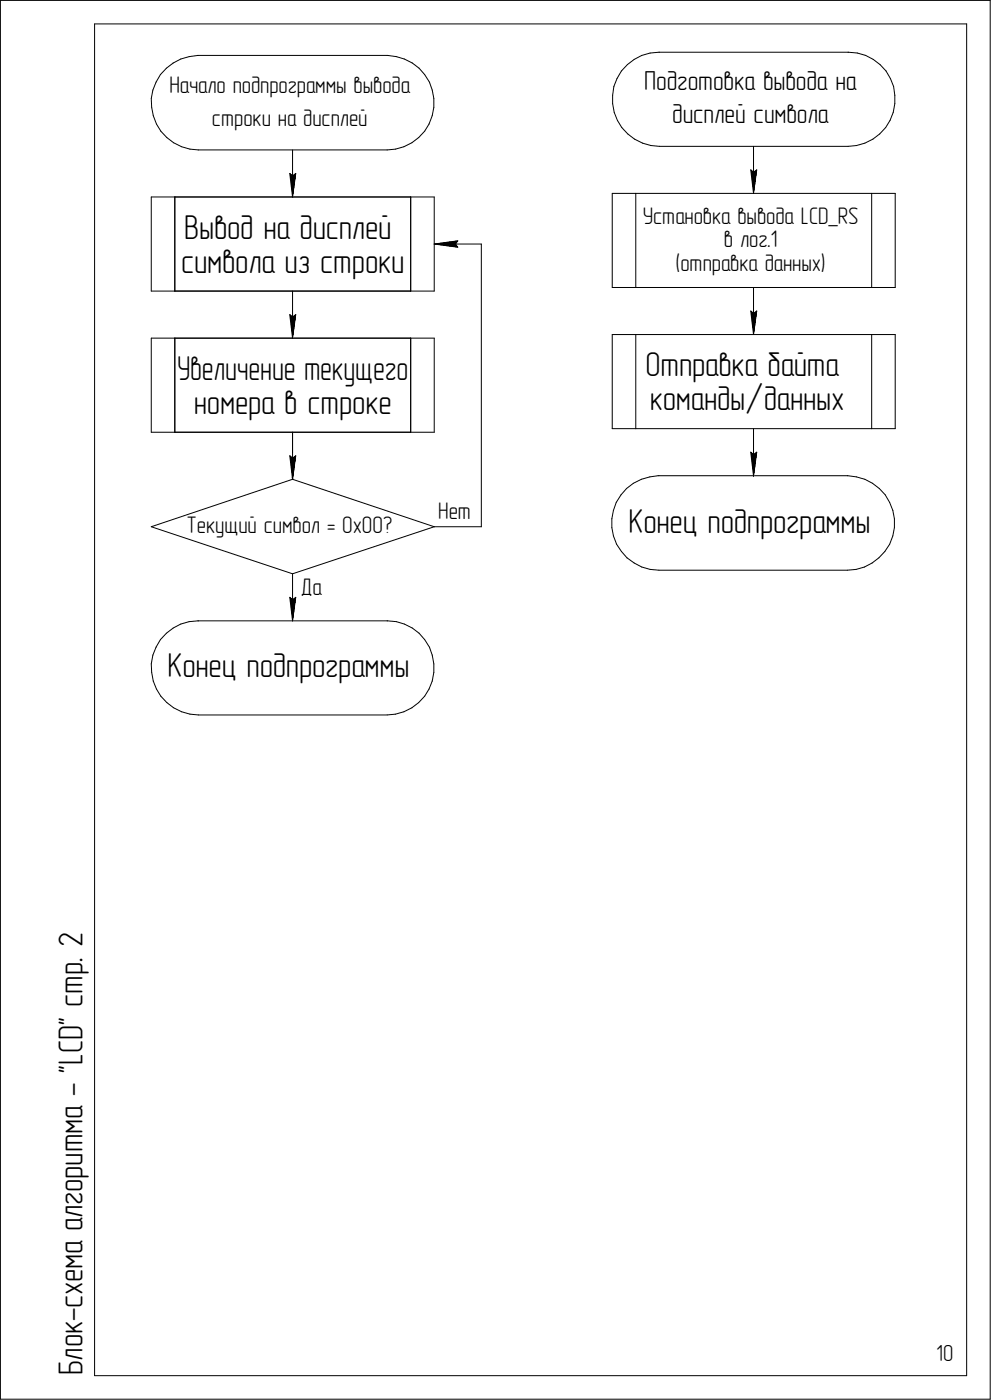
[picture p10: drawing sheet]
<svg xmlns="http://www.w3.org/2000/svg" width="210mm" height="297mm" viewBox="0 0 210 297" stroke-linecap="round" stroke-linejoin="round" font-family="sans-serif">
<defs><g id="words">
<g font-size="7.3">
<text x="39.1" y="50.8">Вывод на дисплей</text>
<text x="38.4" y="57.9">символа из строки</text>
<text x="37.6" y="80.8">Увеличение текущего</text>
<text x="136.9" y="79.8">Отправка байта</text>
<text x="41.1" y="87.9">номера в строке</text>
<text x="137.8" y="87">команды/данных</text>
<text x="133.3" y="113.1">Конец подпрограммы</text>
<text x="35.5" y="143.8">Конец подпрограммы</text>
<text x="17.5" y="204.2" transform="rotate(-90 17.5 204.2)">. 2</text>
<text x="17.5" y="213.7" transform="rotate(-90 17.5 213.7)">стр</text>
<text x="17.5" y="232.7" transform="rotate(-90 17.5 232.7)">- &quot;LCD&quot;</text>
<text x="17.5" y="261.4" transform="rotate(-90 17.5 261.4)">алгоритма</text>
<text x="17.5" y="280.6" transform="rotate(-90 17.5 280.6)">-</text>
<text x="17.5" y="277.8" transform="rotate(-90 17.5 277.8)">схема</text>
<text x="17.5" y="292.1" transform="rotate(-90 17.5 292.1)">Блок</text>
</g>
<g font-size="5.8">
<text x="136.7" y="19.2">Подготовка вывода на</text>
<text x="142.6" y="26.2">дисплей символа</text>
</g>
<g font-size="5.1">
<text x="35.9" y="19.7">Начало подпрограммы вывода</text>
<text x="45" y="26.7">строки на дисплей</text>
<text x="136.3" y="47.5">Установка вывода LCD_RS</text>
<text x="153.6" y="52.5">в лог.1</text>
<text x="143.3" y="57.5">(отправка данных)</text>
<text x="39.6" y="113.2">Текущий символ = 0x00?</text>
<text x="93" y="110.1">Нет</text>
<text x="63.8" y="126.3">Да</text>
</g>
<text font-size="4.9" x="198.6" y="288.9">10</text>
</g></defs>
<g fill="none" stroke="#000" stroke-width=".21">
<path d="M.1 .1v297zM.1 .1h210zM20.1 5.1v287zM20.1 5.1h185zM32.4 19.1l-.3 1.8zM33.1 17.4l-.7 1.7zM34 15.8l-.9 1.6zM35.3 14.5l1.4-1.1zM35.3 14.5l-1.3 1.3zM36.7 13.4l1.7-.9zM38.4 12.5l1.7-.5zM40.1 12l1.9-.2z"/>
<path d="M42 11.8h.1M42.1 11.8h40zM82.2 11.8h.1M82.2 11.8l1.9 .2zM84.1 12l1.7 .5zM85.8 12.5l1.7 .9zM87.5 13.4l1.4 1.1zM88.9 14.5l1.2 1.3zM90.1 15.8l1 1.6zM91.1 17.4l.6 1.7zM91.7 19.1l.3 1.8zM130.2 18.4l-.2 1.8z"/>
<path d="M130.9 16.7l-.7 1.7zM131.8 15.1l-.9 1.6zM133.1 13.7l-1.3 1.4zM133.1 13.7l1.4-1.1zM134.5 12.6l1.6-.8zM136.1 11.8l1.8-.5zM137.9 11.3l1.9-.2zM139.8 11.1h.1M139.9 11.1h40zM180 11.1h.1M180 11.1l1.9 .2zM181.9 11.3l1.7 .5z"/>
<path d="M183.6 11.8l1.7 .8zM185.3 12.6l1.4 1.1zM186.7 13.7l1.3 1.4zM188 15.1l.9 1.6zM188.9 16.7l.7 1.7zM189.6 18.4l.2 1.8zM205.1 5.1v287zM210.1 .1v297zM32.1 20.9l.1 1.9zM32.2 22.8l.3 1.8zM32.5 24.6l.7 1.7zM33.2 26.3l.9 1.6z"/>
<path d="M34.1 27.9l1.3 1.3zM35.4 29.2l1.4 1.1zM36.8 30.3l1.7 .9zM38.5 31.2l1.8 .5zM40.3 31.7l1.8 .1zM42.1 31.8h40zM61.5 36.8l.6 5zM61.5 36.8l.6 .5zM62.1 37.3l.6-.5zM62.1 31.8v10zM62.7 36.8l-.6 5zM82.1 31.8l1.8-.1z"/>
<path d="M83.9 31.7l1.8-.5zM85.7 31.2l1.7-.9zM87.4 30.3l1.4-1.1zM90.1 27.9l-1.3 1.3zM91 26.3l-.9 1.6zM91.7 24.6l-.7 1.7zM92 20.9v1.9zM92 22.8l-.3 1.8zM130 22l.3 1.9zM130 20.2v1.8zM130.3 23.9l.7 1.7zM131 25.6l.9 1.5z"/>
<path d="M131.9 27.1l1.3 1.3zM133.2 28.4l1.4 1.1zM134.6 29.5l1.7 .9zM136.3 30.4l1.8 .5zM138.1 30.9l1.8 .2zM139.9 31.1h40zM159.3 36.1l.6 5zM159.3 36.1l.6 .5zM159.9 36.6l.6-.5zM159.9 31.1v10zM160.5 36.1l-.6 5zM179.9 31.1l1.8-.2z"/>
<path d="M181.7 30.9l1.8-.5zM183.5 30.4l1.7-.9zM185.2 29.5l1.4-1.1zM187.9 27.1l-1.3 1.3zM188.8 25.6l-.9 1.5zM189.5 23.9l-.7 1.7zM189.8 22l-.3 1.9zM189.8 20.2v1.8zM32.1 41.8v20zM32.1 41.8h5zM37.1 41.8v20zM37.1 41.8h50z"/>
<path d="M87.1 41.8h5zM87.1 41.8v20zM92.1 41.8v20zM92.1 51.8l5-.7zM92.1 51.8l5 .7zM92.1 51.8h10zM96.6 51.8l.5 .7zM97.1 51.1l-.5 .7zM102.1 51.8v60zM129.9 41.1v19.9zM129.9 41.1h5zM134.9 41.1h50z"/>
<path d="M134.9 41.1v19.9zM184.9 41.1v19.9zM184.9 41.1h5zM189.9 41.1v19.9zM32.1 71.8v20zM32.1 61.8h5zM32.1 71.8h5zM37.1 61.8h50zM37.1 71.8v20zM37.1 71.8h50zM61.5 66.8l.6 5zM61.5 66.8l.6 .5z"/>
<path d="M62.1 67.3l.6-.5zM62.1 61.8v10zM62.7 66.8l-.6 5zM87.1 61.8h5zM87.1 71.8v20zM87.1 71.8h5zM92.1 71.8v20zM129.9 71v20zM129.9 61h5zM129.9 71h5zM134.9 71h50zM134.9 61h50z"/>
<path d="M134.9 71v20zM159.3 66l.6 5zM159.3 66l.6 .5zM159.9 66.5l.6-.5zM159.9 61v10zM160.5 66l-.6 5zM184.9 71v20zM184.9 71h5zM184.9 61h5zM189.9 71v20zM32.1 91.8h5zM37.1 91.8h50z"/>
<path d="M61.5 96.8l.6 5zM61.5 96.8l.6 .5zM62.1 97.3l.6-.5zM62.1 91.8v10zM62.7 96.8l-.6 5zM87.1 91.8h5zM129.9 91h5zM134.9 91h50zM159.3 96l.6 5.1zM159.3 96l.6 .5zM159.9 96.5l.6-.5zM159.9 91v10.1z"/>
<path d="M160.5 96l-.6 5.1zM184.9 91h5zM32.1 111.8l30-10zM32.1 111.8l30 10zM62.1 101.8l30 10zM92.1 111.8h10zM129.8 112l.3 1.8zM129.8 110.2v1.8zM130.1 113.8l.7 1.8zM130.1 108.4l-.3 1.8zM130.7 106.7l-.6 1.7zM130.8 115.6l1 1.5z"/>
<path d="M131.7 105.1l-1 1.6zM131.8 117.1l1.2 1.3zM132.9 103.7l1.5-1.1zM132.9 103.7l-1.2 1.4zM133 118.4l1.5 1.1zM134.4 102.6l1.7-.8zM134.5 119.5l1.6 .9zM136.1 101.8l1.7-.5zM137.8 101.3l1.8-.3zM139.6 101h.2zM139.8 101h39.9zM179.8 101h.1"/>
<path d="M179.8 101l1.9 .3zM181.7 101.3l1.8 .5zM183.5 101.8l1.6 .8zM185 119.5l1.4-1.1zM185.1 102.6l1.4 1.1zM186.5 103.7l1.3 1.4zM187.7 117.1l-1.3 1.3zM187.8 105.1l.9 1.6zM188.7 106.7l.7 1.7zM188.7 115.6l-1 1.5zM189.4 113.8l-.7 1.8zM189.4 108.4l.3 1.8z"/>
<path d="M189.7 112l-.3 1.8zM189.7 110.2v1.8zM32.4 139.1l-.3 1.9zM33.1 137.4l-.7 1.7zM34 135.8l-.9 1.6zM35.3 134.5l1.4-1.2zM35.3 134.5l-1.3 1.3zM36.7 133.3l1.7-.8zM38.4 132.5l1.7-.5zM40.1 132l1.9-.2zM42 131.8h.1M42.1 131.8h40z"/>
<path d="M61.5 126.8l.6 5zM61.5 126.8l.6 .5zM62.1 121.8l30-10zM62.1 127.3l.6-.5zM62.1 121.8v10zM62.7 126.8l-.6 5zM82.2 131.8h.1M82.2 131.8l1.9 .2zM84.1 132l1.7 .5zM85.8 132.5l1.7 .8zM87.5 133.3l1.4 1.2zM88.9 134.5l1.2 1.3z"/>
<path d="M90.1 135.8l1 1.6zM91.1 137.4l.6 1.7zM91.7 139.1l.3 1.9zM136.1 120.4l1.8 .5zM137.9 120.9l1.9 .2zM139.8 121.1h39.9zM179.7 121.1l1.9-.2zM181.6 120.9l1.8-.5zM183.4 120.4l1.6-.9zM32.1 141l.1 1.7zM32.2 142.7l.3 1.9zM32.5 144.6l.7 1.7z"/>
<path d="M33.2 146.3l.9 1.5zM34.1 147.8l1.3 1.4zM35.4 149.2l1.4 1.1zM36.8 150.3l1.7 .8zM38.5 151.1l1.8 .5zM40.3 151.6l1.8 .2zM42.1 151.8h40zM82.1 151.8l1.8-.2zM83.9 151.6l1.8-.5zM85.7 151.1l1.7-.8zM87.4 150.3l1.4-1.1zM90.1 147.8l-1.3 1.4z"/>
<path d="M91 146.3l-.9 1.5zM91.7 144.6l-.7 1.7zM92 141v1.7zM92 142.7l-.3 1.9zM.1 297.1h210zM20.1 292.1h185z"/>
</g>
<g fill="#fff" stroke="#fff" stroke-width=".21">
<path d="M60.9 36.3h2.4zM61 36.4h2.3zM61 36.5h2.3zM61 36.6h2.3zM61 36.7h2.3zM61 36.7h2.3zM61 36.8h2.3zM61 36.9h2.3zM61 37h2.2zM61 37.1h2.2zM61 37.2h2.2zM61 37.3h2.2zM61 37.3h2.2zM61 37.4h2.2zM61 37.5h2.2zM61.1 37.6h2.1zM61.1 37.7h2.1zM61.1 37.8h2.1zM61.1 37.8h2.1zM61.1 37.9h2.1zM61.1 38h2.1zM61.1 38.1h2.1zM61.1 38.2h2zM61.2 38.3h1.9zM61.2 38.4h1.9zM61.2 38.4h1.9zM61.2 38.5h1.9zM61.2 38.6h1.9zM61.2 38.7h1.9zM61.2 38.8h1.9zM61.3 38.9h1.7zM61.3 38.9h1.7zM61.3 39h1.7zM61.3 39.1h1.7zM61.3 39.2h1.7zM61.3 39.3h1.7zM61.3 39.4h1.7zM61.4 39.5h1.5zM61.4 39.5h1.5zM61.4 39.6h1.5zM61.4 39.7h1.5zM61.4 39.8h1.5zM61.4 39.9h1.5zM61.4 40h1.5zM61.4 40h1.4zM61.5 40.1h1.3zM61.5 40.2h1.3zM61.6 40.3h1.1zM61.6 40.4h1.1zM61.6 40.5h1.1zM61.6 40.6h1.1zM61.6 40.6h1zM61.7 40.7h.9zM61.7 40.8h.9zM61.7 40.9h.8zM61.8 41h.7zM61.8 41.1h.6zM61.8 41.1h.6zM61.9 41.2h.4zM61.9 41.3h.4zM62 41.4h.3zM62 41.5h.2zM62 41.6h.2z"/>
<path d="M60.9 66.3h2.4zM61 66.4h2.3zM61 66.5h2.3zM61 66.5h2.3zM61 66.6h2.3zM61 66.7h2.3zM61 66.8h2.3zM61 66.9h2.3zM61 67h2.2zM61 67.1h2.2zM61 67.1h2.2zM61 67.2h2.2zM61 67.3h2.2zM61 67.4h2.2zM61 67.5h2.2zM61.1 67.6h2.1zM61.1 67.6h2.1zM61.1 67.7h2.1zM61.1 67.8h2.1zM61.1 67.9h2.1zM61.1 68h2.1zM61.1 68.1h2.1zM61.1 68.2h2zM61.2 68.2h1.9zM61.2 68.3h1.9zM61.2 68.4h1.9zM61.2 68.5h1.9zM61.2 68.6h1.9zM61.2 68.7h1.9zM61.2 68.7h1.9zM61.3 68.8h1.7zM61.3 68.9h1.7zM61.3 69h1.7zM61.3 69.1h1.7zM61.3 69.2h1.7zM61.3 69.3h1.7zM61.3 69.3h1.7zM61.4 69.4h1.5zM61.4 69.5h1.5zM61.4 69.6h1.5zM61.4 69.7h1.5zM61.4 69.8h1.5zM61.4 69.8h1.5zM61.4 69.9h1.5zM61.4 70h1.4zM61.5 70.1h1.3zM61.5 70.2h1.3zM61.6 70.3h1.1zM61.6 70.4h1.1zM61.6 70.4h1.1zM61.6 70.5h1.1zM61.6 70.6h1zM61.7 70.7h.9zM61.7 70.8h.9zM61.7 70.9h.8zM61.8 71h.7zM61.8 71h.6zM61.8 71.1h.6zM61.9 71.2h.4zM61.9 71.3h.4zM62 71.4h.3zM62 71.5h.2zM62 71.5h.2z"/>
<path d="M60.9 96.3h2.4zM61 96.4h2.3zM61 96.4h2.3zM61 96.5h2.3zM61 96.6h2.3zM61 96.7h2.3zM61 96.8h2.3zM61 96.9h2.3zM61 96.9h2.2zM61 97h2.2zM61 97.1h2.2zM61 97.2h2.2zM61 97.3h2.2zM61 97.4h2.2zM61 97.5h2.2zM61.1 97.5h2.1zM61.1 97.6h2.1zM61.1 97.7h2.1zM61.1 97.8h2.1zM61.1 97.9h2.1zM61.1 98h2.1zM61.1 98h2.1zM61.1 98.1h2zM61.2 98.2h1.9zM61.2 98.3h1.9zM61.2 98.4h1.9zM61.2 98.5h1.9zM61.2 98.6h1.9zM61.2 98.6h1.9zM61.2 98.7h1.9zM61.3 98.8h1.7zM61.3 98.9h1.7zM61.3 99h1.7zM61.3 99.1h1.7zM61.3 99.1h1.7zM61.3 99.2h1.7zM61.3 99.3h1.7zM61.4 99.4h1.5zM61.4 99.5h1.5zM61.4 99.6h1.5zM61.4 99.7h1.5zM61.4 99.7h1.5zM61.4 99.8h1.5zM61.4 99.9h1.5zM61.4 100h1.4zM61.5 100.1h1.3zM61.5 100.2h1.3zM61.6 100.2h1.1zM61.6 100.3h1.1zM61.6 100.4h1.1zM61.6 100.5h1.1zM61.6 100.6h1zM61.7 100.7h.9zM61.7 100.8h.9zM61.7 100.8h.8zM61.8 100.9h.7zM61.8 101h.6zM61.8 101.1h.6zM61.9 101.2h.4zM61.9 101.3h.4zM62 101.3h.3zM62 101.4h.2zM62 101.5h.2z"/>
<path d="M60.9 96.3h2.4zM61 96.4h2.3zM61 96.4h2.3zM61 96.5h2.3zM61 96.6h2.3zM61 96.7h2.3zM61 96.8h2.3zM61 96.9h2.3zM61 96.9h2.2zM61 97h2.2zM61 97.1h2.2zM61 97.2h2.2zM61 97.3h2.2zM61 97.4h2.2zM61 97.5h2.2zM61.1 97.5h2.1zM61.1 97.6h2.1zM61.1 97.7h2.1zM61.1 97.8h2.1zM61.1 97.9h2.1zM61.1 98h2.1zM61.1 98h2.1zM61.1 98.1h2zM61.2 98.2h1.9zM61.2 98.3h1.9zM61.2 98.4h1.9zM61.2 98.5h1.9zM61.2 98.6h1.9zM61.2 98.6h1.9zM61.2 98.7h1.9zM61.3 98.8h1.7zM61.3 98.9h1.7zM61.3 99h1.7zM61.3 99.1h1.7zM61.3 99.1h1.7zM61.3 99.2h1.7zM61.3 99.3h1.7zM61.4 99.4h1.5zM61.4 99.5h1.5zM61.4 99.6h1.5zM61.4 99.7h1.5zM61.4 99.7h1.5zM61.4 99.8h1.5zM61.4 99.9h1.5zM61.4 100h1.4zM61.5 100.1h1.3zM61.5 100.2h1.3zM61.6 100.2h1.1zM61.6 100.3h1.1zM61.6 100.4h1.1zM61.6 100.5h1.1zM61.6 100.6h1zM61.7 100.7h.9zM61.7 100.8h.9zM61.7 100.8h.8zM61.8 100.9h.7zM61.8 101h.6zM61.8 101.1h.6zM61.9 101.2h.4zM61.9 101.3h.4zM62 101.3h.3zM62 101.4h.2zM62 101.5h.2z"/>
<path d="M60.9 126.3h2.4zM61 126.4h2.3zM61 126.5h2.3zM61 126.6h2.3zM61 126.7h2.3zM61 126.7h2.3zM61 126.8h2.3zM61 126.9h2.3zM61 127h2.2zM61 127.1h2.2zM61 127.2h2.2zM61 127.3h2.2zM61 127.3h2.2zM61 127.4h2.2zM61 127.5h2.2zM61.1 127.6h2.1zM61.1 127.7h2.1zM61.1 127.8h2.1zM61.1 127.8h2.1zM61.1 127.9h2.1zM61.1 128h2.1zM61.1 128.1h2.1zM61.1 128.2h2zM61.2 128.3h1.9zM61.2 128.4h1.9zM61.2 128.4h1.9zM61.2 128.5h1.9zM61.2 128.6h1.9zM61.2 128.7h1.9zM61.2 128.8h1.9zM61.3 128.9h1.7zM61.3 128.9h1.7zM61.3 129h1.7zM61.3 129.1h1.7zM61.3 129.2h1.7zM61.3 129.3h1.7zM61.3 129.4h1.7zM61.4 129.5h1.5zM61.4 129.5h1.5zM61.4 129.6h1.5zM61.4 129.7h1.5zM61.4 129.8h1.5zM61.4 129.9h1.5zM61.4 130h1.5zM61.4 130h1.4zM61.5 130.1h1.3zM61.5 130.2h1.3zM61.6 130.3h1.1zM61.6 130.4h1.1zM61.6 130.5h1.1zM61.6 130.6h1.1zM61.6 130.6h1zM61.7 130.7h.9zM61.7 130.8h.9zM61.7 130.9h.8zM61.8 131h.7zM61.8 131.1h.6zM61.8 131.1h.6zM61.9 131.2h.4zM61.9 131.3h.4zM62 131.4h.3zM62 131.5h.2zM62 131.6h.2z"/>
<path d="M97 50.6h.6zM96.4 50.7h1.2zM95.8 50.8h1.8zM95.2 50.9h2.4zM94.6 51h3zM93.9 51.1h3.7zM93.7 51.1h3.9zM93.6 51.2h4zM93.3 51.3h4.3zM93.1 51.4h4.5zM93 51.5h4.6zM92.7 51.6h4.9zM92.5 51.6h5.1zM92.4 51.7h5.2zM92.1 51.8h5.5zM92.4 51.9h5.2zM92.5 52h5.1zM92.7 52.1h4.9zM93 52.2h4.6zM93.1 52.2h4.5zM93.3 52.3h4.3zM93.6 52.4h4zM93.7 52.5h3.9zM93.9 52.6h3.7zM94.7 52.7h2.9zM95.4 52.7h2.2zM96.2 52.8h1.4zM96.9 52.9h.7z"/>
<path d="M63.8 122.4h4.4zM63.8 122.5h4.4zM63.8 122.6h4.4zM63.8 122.7h4.4zM63.8 122.8h4.4zM63.8 122.9h4.4zM63.8 122.9h4.4zM63.8 123h4.4zM63.8 123.1h4.4zM63.8 123.2h4.4zM63.8 123.3h4.4zM63.8 123.4h4.4zM63.8 123.4h4.4zM63.8 123.5h4.4zM63.8 123.6h4.4zM63.8 123.7h4.4zM63.8 123.8h4.4zM63.8 123.9h4.4zM63.8 124h4.4zM63.8 124h4.4zM63.8 124.1h4.4zM63.8 124.2h4.4zM63.8 124.3h4.4zM63.8 124.4h4.4zM63.8 124.5h4.4zM63.8 124.5h4.4zM63.8 124.6h4.4zM63.8 124.7h4.4zM63.8 124.8h4.4zM63.8 124.9h4.4zM63.8 125h4.4zM63.8 125.1h4.4zM63.8 125.1h4.4zM63.8 125.2h4.4zM63.8 125.3h4.4zM63.8 125.4h4.4zM63.8 125.5h4.4zM63.8 125.6h4.4zM63.8 125.6h4.4zM63.8 125.7h4.4zM63.8 125.8h4.4zM63.8 125.9h4.4zM63.8 126h4.4zM63.8 126.1h4.4zM63.8 126.2h4.4zM63.8 126.2h4.4zM63.8 126.3h4.4zM63.8 126.4h4.4zM63.8 126.5h4.4zM63.8 126.6h4.4zM63.8 126.7h4.4zM63.8 126.7h4.4zM63.8 126.8h4.4zM63.8 126.9h4.4zM63.8 127h4.4zM63.8 127.1h4.4zM63.8 127.2h4.4zM63.8 127.3h4.4zM63.8 127.3h4.4z"/>
<path d="M93 106.3h6.9zM93 106.3h6.9zM93 106.4h6.9zM93 106.5h6.9zM93 106.6h6.9zM93 106.7h6.9zM93 106.8h6.9zM93 106.8h6.9zM93 106.9h6.9zM93 107h6.9zM93 107.1h6.9zM93 107.2h6.9zM93 107.3h6.9zM93 107.4h6.9zM93 107.4h6.9zM93 107.5h6.9zM93 107.6h6.9zM93 107.7h6.9zM93 107.8h6.9zM93 107.9h6.9zM93 108h6.9zM93 108h6.9zM93 108.1h6.9zM93 108.2h6.9zM93 108.3h6.9zM93 108.4h6.9zM93 108.5h6.9zM93 108.5h6.9zM93 108.6h6.9zM93 108.7h6.9zM93 108.8h6.9zM93 108.9h6.9zM93 109h6.9zM93 109.1h6.9zM93 109.1h6.9zM93 109.2h6.9zM93 109.3h6.9zM93 109.4h6.9zM93 109.5h6.9zM93 109.6h6.9zM93 109.6h6.9zM93 109.7h6.9zM93 109.8h6.9zM93 109.9h6.9zM93 110h6.9zM93 110.1h6.9zM93 110.2h6.9zM93 110.2h6.9zM93 110.3h6.9zM93 110.4h6.9zM93 110.5h6.9zM93 110.6h6.9zM93 110.7h6.9zM93 110.7h6.9zM93 110.8h6.9zM93 110.9h6.9zM93 111h6.9zM93 111.1h6.9z"/>
<path d="M158.7 35.6h2.4zM158.8 35.6h2.3zM158.8 35.7h2.3zM158.8 35.8h2.3zM158.8 35.9h2.3zM158.8 36h2.3zM158.8 36.1h2.3zM158.8 36.2h2.3zM158.8 36.2h2.2zM158.8 36.3h2.2zM158.8 36.4h2.2zM158.8 36.5h2.2zM158.8 36.6h2.2zM158.8 36.7h2.2zM158.8 36.7h2.2zM158.9 36.8h2.1zM158.9 36.9h2.1zM158.9 37h2.1zM158.9 37.1h2.1zM158.9 37.2h2.1zM158.9 37.3h2.1zM158.9 37.3h2.1zM158.9 37.4h2zM159 37.5h1.9zM159 37.6h1.9zM159 37.7h1.9zM159 37.8h1.9zM159 37.8h1.9zM159 37.9h1.9zM159 38h1.9zM159.1 38.1h1.7zM159.1 38.2h1.7zM159.1 38.3h1.7zM159.1 38.4h1.7zM159.1 38.4h1.7zM159.1 38.5h1.7zM159.1 38.6h1.7zM159.2 38.7h1.5zM159.2 38.8h1.5zM159.2 38.9h1.5zM159.2 38.9h1.5zM159.2 39h1.5zM159.2 39.1h1.5zM159.2 39.2h1.5zM159.2 39.3h1.4zM159.3 39.4h1.3zM159.3 39.5h1.3zM159.3 39.5h1.2zM159.3 39.6h1.2zM159.3 39.7h1.1zM159.4 39.8h1zM159.4 39.9h1zM159.5 40h.9zM159.5 40h.9zM159.5 40.1h.8zM159.6 40.2h.7zM159.6 40.3h.6zM159.6 40.4h.6zM159.7 40.5h.4zM159.7 40.6h.4zM159.8 40.6h.3zM159.8 40.7h.2zM159.8 40.8h.2z"/>
<path d="M158.7 65.5h2.4zM158.8 65.6h2.3zM158.8 65.7h2.3zM158.8 65.8h2.3zM158.8 65.9h2.3zM158.8 66h2.3zM158.8 66h2.3zM158.8 66.1h2.3zM158.8 66.2h2.2zM158.8 66.3h2.2zM158.8 66.4h2.2zM158.8 66.5h2.2zM158.8 66.5h2.2zM158.8 66.6h2.2zM158.8 66.7h2.2zM158.9 66.8h2.1zM158.9 66.9h2.1zM158.9 67h2.1zM158.9 67.1h2.1zM158.9 67.1h2.1zM158.9 67.2h2.1zM158.9 67.3h2.1zM158.9 67.4h2zM159 67.5h1.9zM159 67.6h1.9zM159 67.6h1.9zM159 67.7h1.9zM159 67.8h1.9zM159 67.9h1.9zM159 68h1.9zM159.1 68.1h1.7zM159.1 68.2h1.7zM159.1 68.2h1.7zM159.1 68.3h1.7zM159.1 68.4h1.7zM159.1 68.5h1.7zM159.1 68.6h1.7zM159.2 68.7h1.5zM159.2 68.7h1.5zM159.2 68.8h1.5zM159.2 68.9h1.5zM159.2 69h1.5zM159.2 69.1h1.5zM159.2 69.2h1.5zM159.2 69.3h1.4zM159.3 69.3h1.3zM159.3 69.4h1.3zM159.3 69.5h1.2zM159.3 69.6h1.2zM159.3 69.7h1.1zM159.4 69.8h1zM159.4 69.9h1zM159.5 69.9h.9zM159.5 70h.9zM159.5 70.1h.8zM159.6 70.2h.7zM159.6 70.3h.6zM159.6 70.4h.6zM159.7 70.4h.4zM159.7 70.5h.4zM159.8 70.6h.3zM159.8 70.7h.2zM159.8 70.8h.2z"/>
<path d="M136.3 43.5h45.9zM136.3 43.6h45.9zM136.3 43.7h45.9zM136.3 43.8h45.9zM136.3 43.9h45.9zM136.3 43.9h45.9zM136.3 44h45.9zM136.3 44.1h45.9zM136.3 44.2h45.9zM136.3 44.3h45.9zM136.3 44.4h45.9zM136.3 44.4h45.9zM136.3 44.5h45.9zM136.3 44.6h45.9zM136.3 44.7h45.9zM136.3 44.8h45.9zM136.3 44.9h45.9zM136.3 45h45.9zM136.3 45h45.9zM136.3 45.1h45.9zM136.3 45.2h45.9zM136.3 45.3h45.9zM136.3 45.4h45.9zM136.3 45.5h45.9zM136.3 45.6h45.9zM136.3 45.6h45.9zM136.3 45.7h45.9zM136.3 45.8h45.9zM136.3 45.9h45.9zM136.3 46h45.9zM136.3 46.1h45.9zM136.3 46.1h45.9zM136.3 46.2h45.9zM136.3 46.3h45.9zM136.3 46.4h45.9zM136.3 46.5h45.9zM136.3 46.6h45.9zM136.3 46.7h45.9zM136.3 46.7h45.9zM136.3 46.8h45.9zM136.3 46.9h45.9zM136.3 47h45.9zM136.3 47.1h45.9zM136.3 47.2h45.9zM136.3 47.2h45.9zM136.3 47.3h45.9zM136.3 47.4h45.9zM136.3 47.5h45.9zM136.3 47.6h45.9zM136.3 47.7h45.9zM136.3 47.8h45.9zM136.3 47.8h45.9zM136.3 47.9h45.9zM136.3 48h45.9zM136.3 48.1h45.9zM136.3 48.2h45.9zM136.3 48.3h45.9zM136.3 48.3h45.9zM136.3 48.4h45.9z"/>
<path d="M153.6 48.5h11.3zM153.6 48.6h11.3zM153.6 48.7h11.3zM153.6 48.8h11.3zM153.6 48.9h11.3zM153.6 48.9h11.3zM153.6 49h11.3zM153.6 49.1h11.3zM153.6 49.2h11.3zM153.6 49.3h11.3zM153.6 49.4h11.3zM153.6 49.4h11.3zM153.6 49.5h11.3zM153.6 49.6h11.3zM153.6 49.7h11.3zM153.6 49.8h11.3zM153.6 49.9h11.3zM153.6 50h11.3zM153.6 50h11.3zM153.6 50.1h11.3zM153.6 50.2h11.3zM153.6 50.3h11.3zM153.6 50.4h11.3zM153.6 50.5h11.3zM153.6 50.5h11.3zM153.6 50.6h11.3zM153.6 50.7h11.3zM153.6 50.8h11.3zM153.6 50.9h11.3zM153.6 51h11.3zM153.6 51.1h11.3zM153.6 51.1h11.3zM153.6 51.2h11.3zM153.6 51.3h11.3zM153.6 51.4h11.3zM153.6 51.5h11.3zM153.6 51.6h11.3zM153.6 51.6h11.3zM153.6 51.7h11.3zM153.6 51.8h11.3zM153.6 51.9h11.3zM153.6 52h11.3zM153.6 52.1h11.3zM153.6 52.2h11.3zM153.6 52.2h11.3zM153.6 52.3h11.3zM153.6 52.4h11.3zM153.6 52.5h11.3zM153.6 52.6h11.3zM153.6 52.7h11.3zM153.6 52.7h11.3zM153.6 52.8h11.3zM153.6 52.9h11.3zM153.6 53h11.3zM153.6 53.1h11.3zM153.6 53.2h11.3zM153.6 53.3h11.3zM153.6 53.3h11.3zM153.6 53.4h11.3z"/>
<path d="M143.3 53.5h31.9zM143.3 53.6h31.9zM143.3 53.7h31.9zM143.3 53.8h31.9zM143.3 53.8h31.9zM143.3 53.9h31.9zM143.3 54h31.9zM143.3 54.1h31.9zM143.3 54.2h31.9zM143.3 54.3h31.9zM143.3 54.4h31.9zM143.3 54.4h31.9zM143.3 54.5h31.9zM143.3 54.6h31.9zM143.3 54.7h31.9zM143.3 54.8h31.9zM143.3 54.9h31.9zM143.3 54.9h31.9zM143.3 55h31.9zM143.3 55.1h31.9zM143.3 55.2h31.9zM143.3 55.3h31.9zM143.3 55.4h31.9zM143.3 55.5h31.9zM143.3 55.5h31.9zM143.3 55.6h31.9zM143.3 55.7h31.9zM143.3 55.8h31.9zM143.3 55.9h31.9zM143.3 56h31.9zM143.3 56h31.9zM143.3 56.1h31.9zM143.3 56.2h31.9zM143.3 56.3h31.9zM143.3 56.4h31.9zM143.3 56.5h31.9zM143.3 56.6h31.9zM143.3 56.6h31.9zM143.3 56.7h31.9zM143.3 56.8h31.9zM143.3 56.9h31.9zM143.3 57h31.9zM143.3 57.1h31.9zM143.3 57.1h31.9zM143.3 57.2h31.9zM143.3 57.3h31.9zM143.3 57.4h31.9zM143.3 57.5h31.9zM143.3 57.6h31.9zM143.3 57.7h31.9zM143.3 57.7h31.9zM143.3 57.8h31.9zM143.3 57.9h31.9zM143.3 58h31.9zM143.3 58.1h31.9zM143.3 58.2h31.9zM143.3 58.3h31.9zM143.3 58.3h31.9zM143.3 58.4h31.9z"/>
<path d="M158.7 95.6h2.4zM158.8 95.7h2.3zM158.8 95.8h2.3zM158.8 95.8h2.3zM158.8 95.9h2.3zM158.8 96h2.3zM158.8 96.1h2.3zM158.8 96.2h2.3zM158.8 96.3h2.2zM158.8 96.4h2.2zM158.8 96.4h2.2zM158.8 96.5h2.2zM158.8 96.6h2.2zM158.8 96.7h2.2zM158.8 96.8h2.2zM158.9 96.9h2.1zM158.9 96.9h2.1zM158.9 97h2.1zM158.9 97.1h2.1zM158.9 97.2h2.1zM158.9 97.3h2.1zM158.9 97.4h2.1zM159 97.5h1.9zM159 97.5h1.9zM159 97.6h1.9zM159 97.7h1.9zM159 97.8h1.9zM159 97.9h1.9zM159 98h1.9zM159.1 98h1.7zM159.1 98.1h1.7zM159.1 98.2h1.7zM159.1 98.3h1.7zM159.1 98.4h1.7zM159.1 98.5h1.7zM159.1 98.6h1.7zM159.2 98.6h1.5zM159.2 98.7h1.5zM159.2 98.8h1.5zM159.2 98.9h1.5zM159.2 99h1.5zM159.2 99.1h1.5zM159.2 99.1h1.5zM159.2 99.2h1.4zM159.3 99.3h1.3zM159.3 99.4h1.3zM159.3 99.5h1.2zM159.3 99.6h1.2zM159.3 99.7h1.1zM159.4 99.7h1zM159.4 99.8h1zM159.4 99.9h1zM159.5 100h.9zM159.5 100.1h.8zM159.5 100.2h.8zM159.6 100.2h.7zM159.6 100.3h.6zM159.7 100.4h.5zM159.7 100.5h.4zM159.7 100.6h.4zM159.8 100.7h.3zM159.8 100.8h.2zM159.8 100.8h.2z"/>
<path d="M11.9 198h7.1zM11.9 198.1h7.1zM11.9 198.2h7.1zM11.9 198.3h7.1zM11.9 198.4h7.1zM11.9 198.5h7.1zM11.9 198.5h7.1zM11.9 198.6h7.1zM11.9 198.7h7.1zM11.9 198.8h7.1zM11.9 198.9h7.1zM11.9 199h7.1zM11.9 199.1h7.1zM11.9 199.1h7.1zM11.9 199.2h7.1zM11.9 199.3h7.1zM11.9 199.4h7.1zM11.9 199.5h7.1zM11.9 199.6h7.1zM11.9 199.6h7.1zM11.9 199.7h7.1zM11.9 199.8h7.1zM11.9 199.9h7.1zM11.9 200h7.1zM11.9 200.1h7.1zM11.9 200.2h7.1zM11.9 200.2h7.1zM11.9 200.3h7.1zM11.9 200.4h7.1zM11.9 200.5h7.1zM11.9 200.6h7.1zM11.9 200.7h7.1zM11.9 200.7h7.1zM11.9 200.8h7.1zM11.9 200.9h7.1zM11.9 201h7.1zM11.9 201.1h7.1zM11.9 201.2h7.1zM11.9 201.3h7.1zM11.9 201.3h7.1zM11.9 201.4h7.1zM11.9 201.5h7.1zM11.9 201.6h7.1zM11.9 201.7h7.1zM11.9 201.8h7.1zM11.9 201.8h7.1zM11.9 201.9h7.1zM11.9 202h7.1zM11.9 202.1h7.1zM11.9 202.2h7.1zM11.9 202.3h7.1zM11.9 202.4h7.1zM11.9 202.4h7.1zM11.9 202.5h7.1zM11.9 202.6h7.1zM11.9 202.7h7.1zM11.9 202.8h7.1zM11.9 202.9h7.1zM11.9 202.9h7.1zM11.9 203h7.1zM11.9 203.1h7.1zM11.9 203.2h7.1zM11.9 203.3h7.1zM11.9 203.4h7.1zM11.9 203.5h7.1zM11.9 203.5h7.1zM11.9 203.6h7.1zM11.9 203.7h7.1zM11.9 203.8h7.1zM11.9 203.9h7.1zM11.9 204h7.1zM11.9 204h7.1zM11.9 204.1h7.1zM11.9 204.2h7.1zM11.9 204.3h7.1zM11.9 204.4h7.1zM11.9 204.5h7.1zM11.9 204.6h7.1zM11.9 204.6h7.1zM11.9 204.7h7.1zM11.9 204.8h7.1zM11.9 204.9h7.1zM11.9 205h7.1zM11.9 205.1h7.1zM11.9 205.1h7.1zM11.9 205.2h7.1zM11.9 205.3h7.1zM11.9 205.4h7.1zM11.9 205.5h7.1zM11.9 205.6h7.1zM11.9 205.7h7.1zM11.9 205.7h7.1zM11.9 205.8h7.1zM11.9 205.9h7.1zM11.9 206h7.1zM11.9 206.1h7.1zM11.9 206.2h7.1zM11.9 206.2h7.1zM11.9 206.3h7.1zM11.9 206.4h7.1zM11.9 206.5h7.1zM11.9 206.6h7.1zM11.9 206.7h7.1zM11.9 206.8h7.1zM11.9 206.8h7.1zM11.9 206.9h7.1zM11.9 207h7.1zM11.9 207.1h7.1zM11.9 207.2h7.1zM11.9 207.3h7.1zM11.9 207.3h7.1zM11.9 207.4h7.1zM11.9 207.5h7.1zM11.9 207.6h7.1zM11.9 207.7h7.1zM11.9 207.8h7.1zM11.9 207.9h7.1zM11.9 207.9h7.1zM11.9 208h7.1zM11.9 208.1h7.1zM11.9 208.2h7.1zM11.9 208.3h7.1zM11.9 208.4h7.1zM11.9 208.4h7.1zM11.9 208.5h7.1zM11.9 208.6h7.1zM11.9 208.7h7.1zM11.9 208.8h7.1zM11.9 208.9h7.1zM11.9 209h7.1zM11.9 209h7.1zM11.9 209.1h7.1zM11.9 209.2h7.1zM11.9 209.3h7.1zM11.9 209.4h7.1zM11.9 209.5h7.1zM11.9 209.6h7.1zM11.9 209.6h7.1zM11.9 209.7h7.1zM11.9 209.8h7.1zM11.9 209.9h7.1zM11.9 210h7.1zM11.9 210.1h7.1zM11.9 210.1h7.1zM11.9 210.2h7.1zM11.9 210.3h7.1zM11.9 210.4h7.1zM11.9 210.5h7.1zM11.9 210.6h7.1zM11.9 210.7h7.1zM11.9 210.7h7.1zM11.9 210.8h7.1zM11.9 210.9h7.1zM11.9 211h7.1zM11.9 211.1h7.1zM11.9 211.2h7.1zM11.9 211.2h7.1zM11.9 211.3h7.1zM11.9 211.4h7.1zM11.9 211.5h7.1zM11.9 211.6h7.1zM11.9 211.7h7.1zM11.9 211.8h7.1zM11.9 211.8h7.1zM11.9 211.9h7.1zM11.9 212h7.1zM11.9 212.1h7.1zM11.9 212.2h7.1zM11.9 212.3h7.1zM11.9 212.3h7.1zM11.9 212.4h7.1zM11.9 212.5h7.1zM11.9 212.6h7.1zM11.9 212.7h7.1zM11.9 212.8h7.1zM11.9 212.9h7.1zM11.9 212.9h7.1zM11.9 213h7.1zM11.9 213.1h7.1zM11.9 213.2h7.1zM11.9 213.3h7.1zM11.9 213.4h7.1zM11.9 213.4h7.1zM11.9 213.5h7.1zM11.9 213.6h7.1zM11.9 213.7h7.1zM11.9 213.8h7.1zM11.9 213.9h7.1zM11.9 214h7.1zM11.9 214h7.1zM11.9 214.1h7.1zM11.9 214.2h7.1zM11.9 214.3h7.1zM11.9 214.4h7.1zM11.9 214.5h7.1zM11.9 214.5h7.1zM11.9 214.6h7.1zM11.9 214.7h7.1zM11.9 214.8h7.1zM11.9 214.9h7.1zM11.9 215h7.1zM11.9 215.1h7.1zM11.9 215.1h7.1zM11.9 215.2h7.1zM11.9 215.3h7.1zM11.9 215.4h7.1zM11.9 215.5h7.1zM11.9 215.6h7.1zM11.9 215.6h7.1zM11.9 215.7h7.1zM11.9 215.8h7.1zM11.9 215.9h7.1zM11.9 216h7.1zM11.9 216.1h7.1zM11.9 216.2h7.1zM11.9 216.2h7.1zM11.9 216.3h7.1zM11.9 216.4h7.1zM11.9 216.5h7.1zM11.9 216.6h7.1zM11.9 216.7h7.1zM11.9 216.7h7.1zM11.9 216.8h7.1zM11.9 216.9h7.1zM11.9 217h7.1zM11.9 217.1h7.1zM11.9 217.2h7.1zM11.9 217.3h7.1zM11.9 217.3h7.1zM11.9 217.4h7.1zM11.9 217.5h7.1zM11.9 217.6h7.1zM11.9 217.7h7.1zM11.9 217.8h7.1zM11.9 217.8h7.1zM11.9 217.9h7.1zM11.9 218h7.1zM11.9 218.1h7.1zM11.9 218.2h7.1zM11.9 218.3h7.1zM11.9 218.4h7.1zM11.9 218.4h7.1zM11.9 218.5h7.1zM11.9 218.6h7.1zM11.9 218.7h7.1zM11.9 218.8h7.1zM11.9 218.9h7.1zM11.9 218.9h7.1zM11.9 219h7.1zM11.9 219.1h7.1zM11.9 219.2h7.1zM11.9 219.3h7.1zM11.9 219.4h7.1zM11.9 219.5h7.1zM11.9 219.5h7.1zM11.9 219.6h7.1zM11.9 219.7h7.1zM11.9 219.8h7.1zM11.9 219.9h7.1zM11.9 220h7.1zM11.9 220h7.1zM11.9 220.1h7.1zM11.9 220.2h7.1zM11.9 220.3h7.1zM11.9 220.4h7.1zM11.9 220.5h7.1zM11.9 220.6h7.1zM11.9 220.6h7.1zM11.9 220.7h7.1zM11.9 220.8h7.1zM11.9 220.9h7.1zM11.9 221h7.1zM11.9 221.1h7.1zM11.9 221.1h7.1zM11.9 221.2h7.1zM11.9 221.3h7.1zM11.9 221.4h7.1zM11.9 221.5h7.1zM11.9 221.6h7.1zM11.9 221.7h7.1zM11.9 221.7h7.1zM11.9 221.8h7.1zM11.9 221.9h7.1zM11.9 222h7.1zM11.9 222.1h7.1zM11.9 222.2h7.1zM11.9 222.3h7.1zM11.9 222.3h7.1zM11.9 222.4h7.1zM11.9 222.5h7.1zM11.9 222.6h7.1zM11.9 222.7h7.1zM11.9 222.8h7.1zM11.9 222.8h7.1zM11.9 222.9h7.1zM11.9 223h7.1zM11.9 223.1h7.1zM11.9 223.2h7.1zM11.9 223.3h7.1zM11.9 223.4h7.1zM11.9 223.4h7.1zM11.9 223.5h7.1zM11.9 223.6h7.1zM11.9 223.7h7.1zM11.9 223.8h7.1zM11.9 223.9h7.1zM11.9 223.9h7.1zM11.9 224h7.1zM11.9 224.1h7.1zM11.9 224.2h7.1zM11.9 224.3h7.1zM11.9 224.4h7.1zM11.9 224.5h7.1zM11.9 224.5h7.1zM11.9 224.6h7.1zM11.9 224.7h7.1zM11.9 224.8h7.1zM11.9 224.9h7.1zM11.9 225h7.1zM11.9 225h7.1zM11.9 225.1h7.1zM11.9 225.2h7.1zM11.9 225.3h7.1zM11.9 225.4h7.1zM11.9 225.5h7.1zM11.9 225.6h7.1zM11.9 225.6h7.1zM11.9 225.7h7.1zM11.9 225.8h7.1zM11.9 225.9h7.1zM11.9 226h7.1zM11.9 226.1h7.1zM11.9 226.1h7.1zM11.9 226.2h7.1zM11.9 226.3h7.1zM11.9 226.4h7.1zM11.9 226.5h7.1zM11.9 226.6h7.1zM11.9 226.7h7.1zM11.9 226.7h7.1zM11.9 226.8h7.1zM11.9 226.9h7.1zM11.9 227h7.1zM11.9 227.1h7.1zM11.9 227.2h7.1zM11.9 227.2h7.1zM11.9 227.3h7.1zM11.9 227.4h7.1zM11.9 227.5h7.1zM11.9 227.6h7.1zM11.9 227.7h7.1zM11.9 227.8h7.1zM11.9 227.8h7.1zM11.9 227.9h7.1zM11.9 228h7.1zM11.9 228.1h7.1zM11.9 228.2h7.1zM11.9 228.3h7.1zM11.9 228.3h7.1zM11.9 228.4h7.1zM11.9 228.5h7.1zM11.9 228.6h7.1zM11.9 228.7h7.1zM11.9 228.8h7.1zM11.9 228.9h7.1zM11.9 228.9h7.1zM11.9 229h7.1zM11.9 229.1h7.1zM11.9 229.2h7.1zM11.9 229.3h7.1zM11.9 229.4h7.1zM11.9 229.4h7.1zM11.9 229.5h7.1zM11.9 229.6h7.1zM11.9 229.7h7.1zM11.9 229.8h7.1zM11.9 229.9h7.1zM11.9 230h7.1zM11.9 230h7.1zM11.9 230.1h7.1zM11.9 230.2h7.1zM11.9 230.3h7.1zM11.9 230.4h7.1zM11.9 230.5h7.1zM11.9 230.5h7.1zM11.9 230.6h7.1zM11.9 230.7h7.1zM11.9 230.8h7.1zM11.9 230.9h7.1zM11.9 231h7.1zM11.9 231.1h7.1zM11.9 231.1h7.1zM11.9 231.2h7.1zM11.9 231.3h7.1zM11.9 231.4h7.1zM11.9 231.5h7.1zM11.9 231.6h7.1zM11.9 231.6h7.1zM11.9 231.7h7.1zM11.9 231.8h7.1zM11.9 231.9h7.1zM11.9 232h7.1zM11.9 232.1h7.1zM11.9 232.2h7.1zM11.9 232.2h7.1zM11.9 232.3h7.1zM11.9 232.4h7.1zM11.9 232.5h7.1zM11.9 232.6h7.1zM11.9 232.7h7.1zM11.9 232.7h7.1zM11.9 232.8h7.1zM11.9 232.9h7.1zM11.9 233h7.1zM11.9 233.1h7.1zM11.9 233.2h7.1zM11.9 233.3h7.1zM11.9 233.3h7.1zM11.9 233.4h7.1zM11.9 233.5h7.1zM11.9 233.6h7.1zM11.9 233.7h7.1zM11.9 233.8h7.1zM11.9 233.8h7.1zM11.9 233.9h7.1zM11.9 234h7.1zM11.9 234.1h7.1zM11.9 234.2h7.1zM11.9 234.3h7.1zM11.9 234.4h7.1zM11.9 234.4h7.1zM11.9 234.5h7.1zM11.9 234.6h7.1zM11.9 234.7h7.1zM11.9 234.8h7.1zM11.9 234.9h7.1zM11.9 235h7.1zM11.9 235h7.1zM11.9 235.1h7.1zM11.9 235.2h7.1zM11.9 235.3h7.1zM11.9 235.4h7.1zM11.9 235.5h7.1zM11.9 235.5h7.1zM11.9 235.6h7.1zM11.9 235.7h7.1zM11.9 235.8h7.1zM11.9 235.9h7.1zM11.9 236h7.1zM11.9 236.1h7.1zM11.9 236.1h7.1zM11.9 236.2h7.1zM11.9 236.3h7.1zM11.9 236.4h7.1zM11.9 236.5h7.1zM11.9 236.6h7.1zM11.9 236.6h7.1zM11.9 236.7h7.1zM11.9 236.8h7.1zM11.9 236.9h7.1zM11.9 237h7.1zM11.9 237.1h7.1zM11.9 237.2h7.1zM11.9 237.2h7.1zM11.9 237.3h7.1zM11.9 237.4h7.1zM11.9 237.5h7.1zM11.9 237.6h7.1zM11.9 237.7h7.1zM11.9 237.7h7.1zM11.9 237.8h7.1zM11.9 237.9h7.1zM11.9 238h7.1zM11.9 238.1h7.1zM11.9 238.2h7.1zM11.9 238.3h7.1zM11.9 238.3h7.1zM11.9 238.4h7.1zM11.9 238.5h7.1zM11.9 238.6h7.1zM11.9 238.7h7.1zM11.9 238.8h7.1zM11.9 238.8h7.1zM11.9 238.9h7.1zM11.9 239h7.1zM11.9 239.1h7.1zM11.9 239.2h7.1zM11.9 239.3h7.1zM11.9 239.4h7.1zM11.9 239.4h7.1zM11.9 239.5h7.1zM11.9 239.6h7.1zM11.9 239.7h7.1zM11.9 239.8h7.1zM11.9 239.9h7.1zM11.9 239.9h7.1zM11.9 240h7.1zM11.9 240.1h7.1zM11.9 240.2h7.1zM11.9 240.3h7.1zM11.9 240.4h7.1zM11.9 240.5h7.1zM11.9 240.5h7.1zM11.9 240.6h7.1zM11.9 240.7h7.1zM11.9 240.8h7.1zM11.9 240.9h7.1zM11.9 241h7.1zM11.9 241h7.1zM11.9 241.1h7.1zM11.9 241.2h7.1zM11.9 241.3h7.1zM11.9 241.4h7.1zM11.9 241.5h7.1zM11.9 241.6h7.1zM11.9 241.6h7.1zM11.9 241.7h7.1zM11.9 241.8h7.1zM11.9 241.9h7.1zM11.9 242h7.1zM11.9 242.1h7.1zM11.9 242.1h7.1zM11.9 242.2h7.1zM11.9 242.3h7.1zM11.9 242.4h7.1zM11.9 242.5h7.1zM11.9 242.6h7.1zM11.9 242.7h7.1zM11.9 242.7h7.1zM11.9 242.8h7.1zM11.9 242.9h7.1zM11.9 243h7.1zM11.9 243.1h7.1zM11.9 243.2h7.1zM11.9 243.2h7.1zM11.9 243.3h7.1zM11.9 243.4h7.1zM11.9 243.5h7.1zM11.9 243.6h7.1zM11.9 243.7h7.1zM11.9 243.8h7.1zM11.9 243.8h7.1zM11.9 243.9h7.1zM11.9 244h7.1zM11.9 244.1h7.1zM11.9 244.2h7.1zM11.9 244.3h7.1zM11.9 244.3h7.1zM11.9 244.4h7.1zM11.9 244.5h7.1zM11.9 244.6h7.1zM11.9 244.7h7.1zM11.9 244.8h7.1zM11.9 244.9h7.1zM11.9 244.9h7.1zM11.9 245h7.1zM11.9 245.1h7.1zM11.9 245.2h7.1zM11.9 245.3h7.1zM11.9 245.4h7.1zM11.9 245.4h7.1zM11.9 245.5h7.1zM11.9 245.6h7.1zM11.9 245.7h7.1zM11.9 245.8h7.1zM11.9 245.9h7.1zM11.9 246h7.1zM11.9 246h7.1zM11.9 246.1h7.1zM11.9 246.2h7.1zM11.9 246.3h7.1zM11.9 246.4h7.1zM11.9 246.5h7.1zM11.9 246.5h7.1zM11.9 246.6h7.1zM11.9 246.7h7.1zM11.9 246.8h7.1zM11.9 246.9h7.1zM11.9 247h7.1zM11.9 247.1h7.1zM11.9 247.1h7.1zM11.9 247.2h7.1zM11.9 247.3h7.1zM11.9 247.4h7.1zM11.9 247.5h7.1zM11.9 247.6h7.1zM11.9 247.7h7.1zM11.9 247.7h7.1zM11.9 247.8h7.1zM11.9 247.9h7.1zM11.9 248h7.1zM11.9 248.1h7.1zM11.9 248.2h7.1zM11.9 248.2h7.1zM11.9 248.3h7.1zM11.9 248.4h7.1zM11.9 248.5h7.1zM11.9 248.6h7.1zM11.9 248.7h7.1zM11.9 248.8h7.1zM11.9 248.8h7.1zM11.9 248.9h7.1zM11.9 249h7.1zM11.9 249.1h7.1zM11.9 249.2h7.1zM11.9 249.3h7.1zM11.9 249.3h7.1zM11.9 249.4h7.1zM11.9 249.5h7.1zM11.9 249.6h7.1zM11.9 249.7h7.1zM11.9 249.8h7.1zM11.9 249.9h7.1zM11.9 249.9h7.1zM11.9 250h7.1zM11.9 250.1h7.1zM11.9 250.2h7.1zM11.9 250.3h7.1zM11.9 250.4h7.1zM11.9 250.4h7.1zM11.9 250.5h7.1zM11.9 250.6h7.1zM11.9 250.7h7.1zM11.9 250.8h7.1zM11.9 250.9h7.1zM11.9 251h7.1zM11.9 251h7.1zM11.9 251.1h7.1zM11.9 251.2h7.1zM11.9 251.3h7.1zM11.9 251.4h7.1zM11.9 251.5h7.1zM11.9 251.5h7.1zM11.9 251.6h7.1zM11.9 251.7h7.1zM11.9 251.8h7.1zM11.9 251.9h7.1zM11.9 252h7.1zM11.9 252.1h7.1zM11.9 252.1h7.1zM11.9 252.2h7.1zM11.9 252.3h7.1zM11.9 252.4h7.1zM11.9 252.5h7.1zM11.9 252.6h7.1zM11.9 252.6h7.1zM11.9 252.7h7.1zM11.9 252.8h7.1zM11.9 252.9h7.1zM11.9 253h7.1zM11.9 253.1h7.1zM11.9 253.2h7.1zM11.9 253.2h7.1zM11.9 253.3h7.1zM11.9 253.4h7.1zM11.9 253.5h7.1zM11.9 253.6h7.1zM11.9 253.7h7.1zM11.9 253.7h7.1zM11.9 253.8h7.1zM11.9 253.9h7.1zM11.9 254h7.1zM11.9 254.1h7.1zM11.9 254.2h7.1zM11.9 254.3h7.1zM11.9 254.3h7.1zM11.9 254.4h7.1zM11.9 254.5h7.1zM11.9 254.6h7.1zM11.9 254.7h7.1zM11.9 254.8h7.1zM11.9 254.8h7.1zM11.9 254.9h7.1zM11.9 255h7.1zM11.9 255.1h7.1zM11.9 255.2h7.1zM11.9 255.3h7.1zM11.9 255.4h7.1zM11.9 255.4h7.1zM11.9 255.5h7.1zM11.9 255.6h7.1zM11.9 255.7h7.1zM11.9 255.8h7.1zM11.9 255.9h7.1zM11.9 255.9h7.1zM11.9 256h7.1zM11.9 256.1h7.1zM11.9 256.2h7.1zM11.9 256.3h7.1zM11.9 256.4h7.1zM11.9 256.5h7.1zM11.9 256.5h7.1zM11.9 256.6h7.1zM11.9 256.7h7.1zM11.9 256.8h7.1zM11.9 256.9h7.1zM11.9 257h7.1zM11.9 257h7.1zM11.9 257.1h7.1zM11.9 257.2h7.1zM11.9 257.3h7.1zM11.9 257.4h7.1zM11.9 257.5h7.1zM11.9 257.6h7.1zM11.9 257.6h7.1zM11.9 257.7h7.1zM11.9 257.8h7.1zM11.9 257.9h7.1zM11.9 258h7.1zM11.9 258.1h7.1zM11.9 258.1h7.1zM11.9 258.2h7.1zM11.9 258.3h7.1zM11.9 258.4h7.1zM11.9 258.5h7.1zM11.9 258.6h7.1zM11.9 258.7h7.1zM11.9 258.7h7.1zM11.9 258.8h7.1zM11.9 258.9h7.1zM11.9 259h7.1zM11.9 259.1h7.1zM11.9 259.2h7.1zM11.9 259.2h7.1zM11.9 259.3h7.1zM11.9 259.4h7.1zM11.9 259.5h7.1zM11.9 259.6h7.1zM11.9 259.7h7.1zM11.9 259.8h7.1zM11.9 259.8h7.1zM11.9 259.9h7.1zM11.9 260h7.1zM11.9 260.1h7.1zM11.9 260.2h7.1zM11.9 260.3h7.1zM11.9 260.4h7.1zM11.9 260.4h7.1zM11.9 260.5h7.1zM11.9 260.6h7.1zM11.9 260.7h7.1zM11.9 260.8h7.1zM11.9 260.9h7.1zM11.9 260.9h7.1zM11.9 261h7.1zM11.9 261.1h7.1zM11.9 261.2h7.1zM11.9 261.3h7.1zM11.9 261.4h7.1zM11.9 261.5h7.1zM11.9 261.5h7.1zM11.9 261.6h7.1zM11.9 261.7h7.1zM11.9 261.8h7.1zM11.9 261.9h7.1zM11.9 262h7.1zM11.9 262h7.1zM11.9 262.1h7.1zM11.9 262.2h7.1zM11.9 262.3h7.1zM11.9 262.4h7.1zM11.9 262.5h7.1zM11.9 262.6h7.1zM11.9 262.6h7.1zM11.9 262.7h7.1zM11.9 262.8h7.1zM11.9 262.9h7.1zM11.9 263h7.1zM11.9 263.1h7.1zM11.9 263.1h7.1zM11.9 263.2h7.1zM11.9 263.3h7.1zM11.9 263.4h7.1zM11.9 263.5h7.1zM11.9 263.6h7.1zM11.9 263.7h7.1zM11.9 263.7h7.1zM11.9 263.8h7.1zM11.9 263.9h7.1zM11.9 264h7.1zM11.9 264.1h7.1zM11.9 264.2h7.1zM11.9 264.2h7.1zM11.9 264.3h7.1zM11.9 264.4h7.1zM11.9 264.5h7.1zM11.9 264.6h7.1zM11.9 264.7h7.1zM11.9 264.8h7.1zM11.9 264.8h7.1zM11.9 264.9h7.1zM11.9 265h7.1zM11.9 265.1h7.1zM11.9 265.2h7.1zM11.9 265.3h7.1zM11.9 265.3h7.1zM11.9 265.4h7.1zM11.9 265.5h7.1zM11.9 265.6h7.1zM11.9 265.7h7.1zM11.9 265.8h7.1zM11.9 265.9h7.1zM11.9 265.9h7.1zM11.9 266h7.1zM11.9 266.1h7.1zM11.9 266.2h7.1zM11.9 266.3h7.1zM11.9 266.4h7.1zM11.9 266.4h7.1zM11.9 266.5h7.1zM11.9 266.6h7.1zM11.9 266.7h7.1zM11.9 266.8h7.1zM11.9 266.9h7.1zM11.9 267h7.1zM11.9 267h7.1zM11.9 267.1h7.1zM11.9 267.2h7.1zM11.9 267.3h7.1zM11.9 267.4h7.1zM11.9 267.5h7.1zM11.9 267.5h7.1zM11.9 267.6h7.1zM11.9 267.7h7.1zM11.9 267.8h7.1zM11.9 267.9h7.1zM11.9 268h7.1zM11.9 268.1h7.1zM11.9 268.1h7.1zM11.9 268.2h7.1zM11.9 268.3h7.1zM11.9 268.4h7.1zM11.9 268.5h7.1zM11.9 268.6h7.1zM11.9 268.6h7.1zM11.9 268.7h7.1zM11.9 268.8h7.1zM11.9 268.9h7.1zM11.9 269h7.1zM11.9 269.1h7.1zM11.9 269.2h7.1zM11.9 269.2h7.1zM11.9 269.3h7.1zM11.9 269.4h7.1zM11.9 269.5h7.1zM11.9 269.6h7.1zM11.9 269.7h7.1zM11.9 269.7h7.1zM11.9 269.8h7.1zM11.9 269.9h7.1zM11.9 270h7.1zM11.9 270.1h7.1zM11.9 270.2h7.1zM11.9 270.3h7.1zM11.9 270.3h7.1zM11.9 270.4h7.1zM11.9 270.5h7.1zM11.9 270.6h7.1zM11.9 270.7h7.1zM11.9 270.8h7.1zM11.9 270.8h7.1zM11.9 270.9h7.1zM11.9 271h7.1zM11.9 271.1h7.1zM11.9 271.2h7.1zM11.9 271.3h7.1zM11.9 271.4h7.1zM11.9 271.4h7.1zM11.9 271.5h7.1zM11.9 271.6h7.1zM11.9 271.7h7.1zM11.9 271.8h7.1zM11.9 271.9h7.1zM11.9 271.9h7.1zM11.9 272h7.1zM11.9 272.1h7.1zM11.9 272.2h7.1zM11.9 272.3h7.1zM11.9 272.4h7.1zM11.9 272.5h7.1zM11.9 272.5h7.1zM11.9 272.6h7.1zM11.9 272.7h7.1zM11.9 272.8h7.1zM11.9 272.9h7.1zM11.9 273h7.1zM11.9 273.1h7.1zM11.9 273.1h7.1zM11.9 273.2h7.1zM11.9 273.3h7.1zM11.9 273.4h7.1zM11.9 273.5h7.1zM11.9 273.6h7.1zM11.9 273.6h7.1zM11.9 273.7h7.1zM11.9 273.8h7.1zM11.9 273.9h7.1zM11.9 274h7.1zM11.9 274.1h7.1zM11.9 274.2h7.1zM11.9 274.2h7.1zM11.9 274.3h7.1zM11.9 274.4h7.1zM11.9 274.5h7.1zM11.9 274.6h7.1zM11.9 274.7h7.1zM11.9 274.7h7.1zM11.9 274.8h7.1zM11.9 274.9h7.1zM11.9 275h7.1zM11.9 275.1h7.1zM11.9 275.2h7.1zM11.9 275.3h7.1zM11.9 275.3h7.1zM11.9 275.4h7.1zM11.9 275.5h7.1zM11.9 275.6h7.1zM11.9 275.7h7.1zM11.9 275.8h7.1zM11.9 275.8h7.1zM11.9 275.9h7.1zM11.9 276h7.1zM11.9 276.1h7.1zM11.9 276.2h7.1zM11.9 276.3h7.1zM11.9 276.4h7.1zM11.9 276.4h7.1zM11.9 276.5h7.1zM11.9 276.6h7.1zM11.9 276.7h7.1zM11.9 276.8h7.1zM11.9 276.9h7.1zM11.9 276.9h7.1zM11.9 277h7.1zM11.9 277.1h7.1zM11.9 277.2h7.1zM11.9 277.3h7.1zM11.9 277.4h7.1zM11.9 277.5h7.1zM11.9 277.5h7.1zM11.9 277.6h7.1zM11.9 277.7h7.1zM11.9 277.8h7.1zM11.9 277.9h7.1zM11.9 278h7.1zM11.9 278h7.1zM11.9 278.1h7.1zM11.9 278.2h7.1zM11.9 278.3h7.1zM11.9 278.4h7.1zM11.9 278.5h7.1zM11.9 278.6h7.1zM11.9 278.6h7.1zM11.9 278.7h7.1zM11.9 278.8h7.1zM11.9 278.9h7.1zM11.9 279h7.1zM11.9 279.1h7.1zM11.9 279.1h7.1zM11.9 279.2h7.1zM11.9 279.3h7.1zM11.9 279.4h7.1zM11.9 279.5h7.1zM11.9 279.6h7.1zM11.9 279.7h7.1zM11.9 279.7h7.1zM11.9 279.8h7.1zM11.9 279.9h7.1zM11.9 280h7.1zM11.9 280.1h7.1zM11.9 280.2h7.1zM11.9 280.2h7.1zM11.9 280.3h7.1zM11.9 280.4h7.1zM11.9 280.5h7.1zM11.9 280.6h7.1zM11.9 280.7h7.1zM11.9 280.8h7.1zM11.9 280.8h7.1zM11.9 280.9h7.1zM11.9 281h7.1zM11.9 281.1h7.1zM11.9 281.2h7.1zM11.9 281.3h7.1zM11.9 281.3h7.1zM11.9 281.4h7.1zM11.9 281.5h7.1zM11.9 281.6h7.1zM11.9 281.7h7.1zM11.9 281.8h7.1zM11.9 281.9h7.1zM11.9 281.9h7.1zM11.9 282h7.1zM11.9 282.1h7.1zM11.9 282.2h7.1zM11.9 282.3h7.1zM11.9 282.4h7.1zM11.9 282.4h7.1zM11.9 282.5h7.1zM11.9 282.6h7.1zM11.9 282.7h7.1zM11.9 282.8h7.1zM11.9 282.9h7.1zM11.9 283h7.1zM11.9 283h7.1zM11.9 283.1h7.1zM11.9 283.2h7.1zM11.9 283.3h7.1zM11.9 283.4h7.1zM11.9 283.5h7.1zM11.9 283.5h7.1zM11.9 283.6h7.1zM11.9 283.7h7.1zM11.9 283.8h7.1zM11.9 283.9h7.1zM11.9 284h7.1zM11.9 284.1h7.1zM11.9 284.1h7.1zM11.9 284.2h7.1zM11.9 284.3h7.1zM11.9 284.4h7.1zM11.9 284.5h7.1zM11.9 284.6h7.1zM11.9 284.6h7.1zM11.9 284.7h7.1zM11.9 284.8h7.1zM11.9 284.9h7.1zM11.9 285h7.1zM11.9 285.1h7.1zM11.9 285.2h7.1zM11.9 285.2h7.1zM11.9 285.3h7.1zM11.9 285.4h7.1zM11.9 285.5h7.1zM11.9 285.6h7.1zM11.9 285.7h7.1zM11.9 285.8h7.1zM11.9 285.8h7.1zM11.9 285.9h7.1zM11.9 286h7.1zM11.9 286.1h7.1zM11.9 286.2h7.1zM11.9 286.3h7.1zM11.9 286.3h7.1zM11.9 286.4h7.1zM11.9 286.5h7.1zM11.9 286.6h7.1zM11.9 286.7h7.1zM11.9 286.8h7.1zM11.9 286.9h7.1zM11.9 286.9h7.1zM11.9 287h7.1zM11.9 287.1h7.1zM11.9 287.2h7.1zM11.9 287.3h7.1zM11.9 287.4h7.1zM11.9 287.4h7.1zM11.9 287.5h7.1zM11.9 287.6h7.1zM11.9 287.7h7.1zM11.9 287.8h7.1zM11.9 287.9h7.1zM11.9 288h7.1zM11.9 288h7.1zM11.9 288.1h7.1zM11.9 288.2h7.1zM11.9 288.3h7.1zM11.9 288.4h7.1zM11.9 288.5h7.1zM11.9 288.5h7.1zM11.9 288.6h7.1zM11.9 288.7h7.1zM11.9 288.8h7.1zM11.9 288.9h7.1zM11.9 289h7.1zM11.9 289.1h7.1zM11.9 289.1h7.1zM11.9 289.2h7.1zM11.9 289.3h7.1zM11.9 289.4h7.1zM11.9 289.5h7.1zM11.9 289.6h7.1zM11.9 289.6h7.1zM11.9 289.7h7.1zM11.9 289.8h7.1zM11.9 289.9h7.1zM11.9 290h7.1zM11.9 290.1h7.1zM11.9 290.2h7.1zM11.9 290.2h7.1zM11.9 290.3h7.1zM11.9 290.4h7.1zM11.9 290.5h7.1zM11.9 290.6h7.1zM11.9 290.7h7.1zM11.9 290.7h7.1zM11.9 290.8h7.1zM11.9 290.9h7.1zM11.9 291h7.1zM11.9 291.1h7.1zM11.9 291.2h7.1zM11.9 291.3h7.1zM11.9 291.3h7.1zM11.9 291.4h7.1zM11.9 291.5h7.1zM11.9 291.6h7.1zM11.9 291.7h7.1zM11.9 291.8h7.1zM11.9 291.8h7.1zM11.9 291.9h7.1zM11.9 292h7.1z"/>
<path d="M35.6 138.3h51.3zM35.6 138.3h51.3zM35.6 138.4h51.3zM35.6 138.5h51.3zM35.6 138.6h51.3zM35.6 138.7h51.3zM35.6 138.8h51.3zM35.6 138.9h51.3zM35.6 138.9h51.3zM35.6 139h51.3zM35.6 139.1h51.3zM35.6 139.2h51.3zM35.6 139.3h51.3zM35.6 139.4h51.3zM35.6 139.4h51.3zM35.6 139.5h51.3zM35.6 139.6h51.3zM35.6 139.7h51.3zM35.6 139.8h51.3zM35.6 139.9h51.3zM35.6 140h51.3zM35.6 140h51.3zM35.6 140.1h51.3zM35.6 140.2h51.3zM35.6 140.3h51.3zM35.6 140.4h51.3zM35.6 140.5h51.3zM35.6 140.5h51.3zM35.6 140.6h51.3zM35.6 140.7h51.3zM35.6 140.8h51.3zM35.6 140.9h51.3zM35.6 141h51.3zM35.6 141.1h51.3zM35.6 141.1h51.3zM35.6 141.2h51.3zM35.6 141.3h51.3zM35.6 141.4h51.3zM35.6 141.5h51.3zM35.6 141.6h51.3zM35.6 141.6h51.3zM35.6 141.7h51.3zM35.6 141.8h51.3zM35.6 141.9h51.3zM35.6 142h51.3zM35.6 142.1h51.3zM35.6 142.2h51.3zM35.6 142.2h51.3zM35.6 142.3h51.3zM35.6 142.4h51.3zM35.6 142.5h51.3zM35.6 142.6h51.3zM35.6 142.7h51.3zM35.6 142.7h51.3zM35.6 142.8h51.3zM35.6 142.9h51.3zM35.6 143h51.3zM35.6 143.1h51.3zM35.6 143.2h51.3zM35.6 143.3h51.3zM35.6 143.3h51.3zM35.6 143.4h51.3zM35.6 143.5h51.3zM35.6 143.6h51.3zM35.6 143.7h51.3zM35.6 143.8h51.3zM35.6 143.8h51.3zM35.6 143.9h51.3zM35.6 144h51.3zM35.6 144.1h51.3zM35.6 144.2h51.3zM35.6 144.3h51.3zM35.6 144.4h51.3zM35.6 144.4h51.3zM35.6 144.5h51.3zM35.6 144.6h51.3zM35.6 144.7h51.3zM35.6 144.8h51.3zM35.6 144.9h51.3zM35.6 144.9h51.3zM35.6 145h51.3zM35.6 145.1h51.3zM35.6 145.2h51.3zM35.6 145.3h51.3z"/>
<path d="M133.3 107.4h51.4zM133.3 107.5h51.4zM133.3 107.6h51.4zM133.3 107.7h51.4zM133.3 107.8h51.4zM133.3 107.9h51.4zM133.3 107.9h51.4zM133.3 108h51.4zM133.3 108.1h51.4zM133.3 108.2h51.4zM133.3 108.3h51.4zM133.3 108.4h51.4zM133.3 108.5h51.4zM133.3 108.5h51.4zM133.3 108.6h51.4zM133.3 108.7h51.4zM133.3 108.8h51.4zM133.3 108.9h51.4zM133.3 109h51.4zM133.3 109.1h51.4zM133.3 109.1h51.4zM133.3 109.2h51.4zM133.3 109.3h51.4zM133.3 109.4h51.4zM133.3 109.5h51.4zM133.3 109.6h51.4zM133.3 109.6h51.4zM133.3 109.7h51.4zM133.3 109.8h51.4zM133.3 109.9h51.4zM133.3 110h51.4zM133.3 110.1h51.4zM133.3 110.2h51.4zM133.3 110.2h51.4zM133.3 110.3h51.4zM133.3 110.4h51.4zM133.3 110.5h51.4zM133.3 110.6h51.4zM133.3 110.7h51.4zM133.3 110.7h51.4zM133.3 110.8h51.4zM133.3 110.9h51.4zM133.3 111h51.4zM133.3 111.1h51.4zM133.3 111.2h51.4zM133.3 111.3h51.4zM133.3 111.3h51.4zM133.3 111.4h51.4zM133.3 111.5h51.4zM133.3 111.6h51.4zM133.3 111.7h51.4zM133.3 111.8h51.4zM133.3 111.8h51.4zM133.3 111.9h51.4zM133.3 112h51.4zM133.3 112.1h51.4zM133.3 112.2h51.4zM133.3 112.3h51.4zM133.3 112.4h51.4zM133.3 112.4h51.4zM133.3 112.5h51.4zM133.3 112.6h51.4zM133.3 112.7h51.4zM133.3 112.8h51.4zM133.3 112.9h51.4zM133.3 112.9h51.4zM133.3 113h51.4zM133.3 113.1h51.4zM133.3 113.2h51.4zM133.3 113.3h51.4zM133.3 113.4h51.4zM133.3 113.5h51.4zM133.3 113.5h51.4zM133.3 113.6h51.4zM133.3 113.7h51.4zM133.3 113.8h51.4zM133.3 113.9h51.4zM133.3 114h51.4zM133.3 114h51.4zM133.3 114.1h51.4zM133.3 114.2h51.4zM133.3 114.3h51.4zM133.3 114.4h51.4zM133.3 114.5h51.4zM133.3 114.6h51.4z"/>
<path d="M36 15.8h51zM36 15.9h51zM36 16h51zM36 16.1h51zM36 16.2h51zM36 16.3h51zM36 16.3h51zM36 16.4h51zM36 16.5h51zM36 16.6h51zM36 16.7h51zM36 16.8h51zM36 16.8h51zM36 16.9h51zM36 17h51zM36 17.1h51zM36 17.2h51zM36 17.3h51zM36 17.4h51zM36 17.4h51zM36 17.5h51zM36 17.6h51zM36 17.7h51zM36 17.8h51zM36 17.9h51zM36 17.9h51zM36 18h51zM36 18.1h51zM36 18.2h51zM36 18.3h51zM36 18.4h51zM36 18.5h51zM36 18.5h51zM36 18.6h51zM36 18.7h51zM36 18.8h51zM36 18.9h51zM36 19h51zM36 19.1h51zM36 19.1h51zM36 19.2h51zM36 19.3h51zM36 19.4h51zM36 19.5h51zM36 19.6h51zM36 19.6h51zM36 19.7h51zM36 19.8h51zM36 19.9h51zM36 20h51zM36 20.1h51zM36 20.2h51zM36 20.2h51zM36 20.3h51zM36 20.4h51zM36 20.5h51zM36 20.6h51zM36 20.7h51zM36 20.7h51z"/>
<path d="M45 22.8h33zM45 22.9h33zM45 22.9h33zM45 23h33zM45 23.1h33zM45 23.2h33zM45 23.3h33zM45 23.4h33zM45 23.5h33zM45 23.5h33zM45 23.6h33zM45 23.7h33zM45 23.8h33zM45 23.9h33zM45 24h33zM45 24h33zM45 24.1h33zM45 24.2h33zM45 24.3h33zM45 24.4h33zM45 24.5h33zM45 24.6h33zM45 24.6h33zM45 24.7h33zM45 24.8h33zM45 24.9h33zM45 25h33zM45 25.1h33zM45 25.1h33zM45 25.2h33zM45 25.3h33zM45 25.4h33zM45 25.5h33zM45 25.6h33zM45 25.7h33zM45 25.7h33zM45 25.8h33zM45 25.9h33zM45 26h33zM45 26.1h33zM45 26.2h33zM45 26.2h33zM45 26.3h33zM45 26.4h33zM45 26.5h33zM45 26.6h33zM45 26.7h33zM45 26.8h33zM45 26.8h33zM45 26.9h33zM45 27h33zM45 27.1h33zM45 27.2h33zM45 27.3h33zM45 27.3h33zM45 27.4h33zM45 27.5h33zM45 27.6h33zM45 27.7h33z"/>
<path d="M136.7 14.7h45zM136.7 14.8h45zM136.7 14.9h45zM136.7 15h45zM136.7 15.1h45zM136.7 15.2h45zM136.7 15.2h45zM136.7 15.3h45zM136.7 15.4h45zM136.7 15.5h45zM136.7 15.6h45zM136.7 15.7h45zM136.7 15.7h45zM136.7 15.8h45zM136.7 15.9h45zM136.7 16h45zM136.7 16.1h45zM136.7 16.2h45zM136.7 16.3h45zM136.7 16.3h45zM136.7 16.4h45zM136.7 16.5h45zM136.7 16.6h45zM136.7 16.7h45zM136.7 16.8h45zM136.7 16.8h45zM136.7 16.9h45zM136.7 17h45zM136.7 17.1h45zM136.7 17.2h45zM136.7 17.3h45zM136.7 17.4h45zM136.7 17.4h45zM136.7 17.5h45zM136.7 17.6h45zM136.7 17.7h45zM136.7 17.8h45zM136.7 17.9h45zM136.7 17.9h45zM136.7 18h45zM136.7 18.1h45zM136.7 18.2h45zM136.7 18.3h45zM136.7 18.4h45zM136.7 18.5h45zM136.7 18.5h45zM136.7 18.6h45zM136.7 18.7h45zM136.7 18.8h45zM136.7 18.9h45zM136.7 19h45zM136.7 19.1h45zM136.7 19.1h45zM136.7 19.2h45zM136.7 19.3h45zM136.7 19.4h45zM136.7 19.5h45zM136.7 19.6h45zM136.7 19.6h45zM136.7 19.7h45zM136.7 19.8h45zM136.7 19.9h45zM136.7 20h45zM136.7 20.1h45zM136.7 20.2h45zM136.7 20.2h45zM136.7 20.3h45z"/>
<path d="M142.6 21.7h33.2zM142.6 21.8h33.2zM142.6 21.8h33.2zM142.6 21.9h33.2zM142.6 22h33.2zM142.6 22.1h33.2zM142.6 22.2h33.2zM142.6 22.3h33.2zM142.6 22.4h33.2zM142.6 22.4h33.2zM142.6 22.5h33.2zM142.6 22.6h33.2zM142.6 22.7h33.2zM142.6 22.8h33.2zM142.6 22.9h33.2zM142.6 22.9h33.2zM142.6 23h33.2zM142.6 23.1h33.2zM142.6 23.2h33.2zM142.6 23.3h33.2zM142.6 23.4h33.2zM142.6 23.5h33.2zM142.6 23.5h33.2zM142.6 23.6h33.2zM142.6 23.7h33.2zM142.6 23.8h33.2zM142.6 23.9h33.2zM142.6 24h33.2zM142.6 24h33.2zM142.6 24.1h33.2zM142.6 24.2h33.2zM142.6 24.3h33.2zM142.6 24.4h33.2zM142.6 24.5h33.2zM142.6 24.6h33.2zM142.6 24.6h33.2zM142.6 24.7h33.2zM142.6 24.8h33.2zM142.6 24.9h33.2zM142.6 25h33.2zM142.6 25.1h33.2zM142.6 25.1h33.2zM142.6 25.2h33.2zM142.6 25.3h33.2zM142.6 25.4h33.2zM142.6 25.5h33.2zM142.6 25.6h33.2zM142.6 25.7h33.2zM142.6 25.7h33.2zM142.6 25.8h33.2zM142.6 25.9h33.2zM142.6 26h33.2zM142.6 26.1h33.2zM142.6 26.2h33.2zM142.6 26.2h33.2zM142.6 26.3h33.2zM142.6 26.4h33.2zM142.6 26.5h33.2zM142.6 26.6h33.2zM142.6 26.7h33.2zM142.6 26.8h33.2zM142.6 26.8h33.2zM142.6 26.9h33.2zM142.6 27h33.2zM142.6 27.1h33.2zM142.6 27.2h33.2zM142.6 27.3h33.2zM142.6 27.3h33.2z"/>
</g>
<g fill="#000" stroke="#000" stroke-width=".21">
<path d="M61.6 37h.1zM61.6 37.1h.2zM61.6 37.2h.3zM61.6 37.3h.4zM61.6 37.3h.5zM61.6 37.4h.5zM61.6 37.5h.5zM61.6 37.6h.5zM61.6 37.7h.5zM61.6 37.8h.5zM61.6 37.8h.5zM61.6 37.9h.5zM61.6 38h.5zM61.6 38.1h.5zM61.6 38.2h.5zM61.7 38.3h.4zM61.7 38.4h.4zM61.7 38.4h.4zM61.7 38.5h.4zM61.7 38.6h.4zM61.7 38.7h.4zM61.7 38.8h.4zM61.7 38.9h.4zM61.7 38.9h.4zM61.8 39h.3zM61.8 39.1h.3zM61.8 39.2h.3zM61.8 39.3h.3zM61.8 39.4h.3zM61.8 39.5h.3zM61.8 39.5h.3zM61.8 39.6h.3zM61.9 39.7h.2zM61.9 39.8h.2zM61.9 39.9h.2zM61.9 40h.2zM61.9 40h.2zM61.9 40.1h.2zM61.9 40.2h.2zM61.9 40.3h.2zM61.9 40.4h.2z"/>
<path d="M62.6 37h.1zM62.4 37.1h.3zM62.3 37.2h.4zM62.2 37.3h.5zM62.1 37.3h.6zM62.1 37.4h.6zM62.1 37.5h.6zM62.1 37.6h.6zM62.1 37.7h.6zM62.1 37.8h.6zM62.1 37.8h.6zM62.1 37.9h.6zM62.1 38h.6zM62.1 38.1h.5zM62.1 38.2h.5zM62.1 38.3h.5zM62.1 38.4h.5zM62.1 38.4h.5zM62.1 38.5h.5zM62.1 38.6h.5zM62.1 38.7h.5zM62.1 38.8h.4zM62.1 38.9h.4zM62.1 38.9h.4zM62.1 39h.4zM62.1 39.1h.4zM62.1 39.2h.4zM62.1 39.3h.4zM62.1 39.4h.3zM62.1 39.5h.3zM62.1 39.5h.3zM62.1 39.6h.3zM62.1 39.7h.3zM62.1 39.8h.3zM62.1 39.9h.3zM62.1 40h.2zM62.1 40h.2zM62.1 40.1h.2zM62.1 40.2h.2zM62.1 40.3h.2zM62.1 40.4h.2zM62.1 40.5h.2zM62.1 40.6h.2zM62.1 40.6h.1zM62.1 40.7h.1zM62.1 40.8h.1zM62.1 40.9h.1zM62.1 41h.1zM62.1 41.1h.1zM62.1 41.1h.1z"/>
<path d="M159.3 36.2h.2zM159.3 36.3h.3zM159.3 36.4h.4zM159.3 36.5h.5zM159.3 36.6h.6zM159.3 36.7h.6zM159.3 36.7h.6zM159.4 36.8h.5zM159.4 36.9h.5zM159.4 37h.5zM159.4 37.1h.5zM159.4 37.2h.5zM159.4 37.3h.5zM159.4 37.3h.5zM159.4 37.4h.5zM159.5 37.5h.4zM159.5 37.6h.4zM159.5 37.7h.4zM159.5 37.8h.4zM159.5 37.8h.4zM159.5 37.9h.4zM159.5 38h.4zM159.5 38.1h.4zM159.5 38.2h.4zM159.6 38.3h.3zM159.6 38.4h.3zM159.6 38.4h.3zM159.6 38.5h.3zM159.6 38.6h.3zM159.6 38.7h.3zM159.6 38.8h.3zM159.6 38.9h.3zM159.7 38.9h.2zM159.7 39h.2zM159.7 39.1h.2zM159.7 39.2h.2zM159.7 39.3h.2zM159.7 39.4h.2zM159.7 39.5h.2zM159.7 39.5h.2zM159.7 39.6h.2z"/>
<path d="M160.4 36.2h.1zM160.2 36.3h.3zM160.1 36.4h.4zM160 36.5h.5zM159.9 36.6h.6zM159.9 36.7h.6zM159.9 36.7h.5zM159.9 36.8h.5zM159.9 36.9h.5zM159.9 37h.5zM159.9 37.1h.5zM159.9 37.2h.5zM159.9 37.3h.5zM159.9 37.3h.5zM159.9 37.4h.5zM159.9 37.5h.5zM159.9 37.6h.5zM159.9 37.7h.5zM159.9 37.8h.5zM159.9 37.8h.5zM159.9 37.9h.5zM159.9 38h.4zM159.9 38.1h.4zM159.9 38.2h.4zM159.9 38.3h.4zM159.9 38.4h.4zM159.9 38.4h.4zM159.9 38.5h.4zM159.9 38.6h.3zM159.9 38.7h.3zM159.9 38.8h.3zM159.9 38.9h.3zM159.9 38.9h.3zM159.9 39h.3zM159.9 39.1h.3zM159.9 39.2h.2zM159.9 39.3h.2zM159.9 39.4h.2zM159.9 39.5h.2zM159.9 39.5h.2zM159.9 39.6h.2zM159.9 39.7h.2zM159.9 39.8h.2zM159.9 39.9h.1zM159.9 40h.1zM159.9 40h.1zM159.9 40.1h.1zM159.9 40.2h.1zM159.9 40.3h.1zM159.9 40.4h.1z"/>
<path d="M92.1 51.8h4.5zM92.8 51.9h3.9zM93.4 52h3.4zM94.1 52.1h2.8zM94.7 52.2h2.2zM95.2 52.2h1.7zM95.9 52.3h1.1zM96.5 52.4h.6z"/>
<path d="M96.5 51.2h.6zM95.9 51.3h1.1zM95.3 51.4h1.6zM94.7 51.5h2.2zM94.1 51.6h2.8zM93.4 51.6h3.4zM92.8 51.7h3.9z"/>
<path d="M61.6 67h.1zM61.6 67.1h.2zM61.6 67.1h.3zM61.6 67.2h.4zM61.6 67.3h.5zM61.6 67.4h.5zM61.6 67.5h.5zM61.6 67.6h.5zM61.6 67.6h.5zM61.6 67.7h.5zM61.6 67.8h.5zM61.6 67.9h.5zM61.6 68h.5zM61.6 68.1h.5zM61.6 68.2h.5zM61.7 68.2h.4zM61.7 68.3h.4zM61.7 68.4h.4zM61.7 68.5h.4zM61.7 68.6h.4zM61.7 68.7h.4zM61.7 68.7h.4zM61.7 68.8h.4zM61.7 68.9h.4zM61.8 69h.3zM61.8 69.1h.3zM61.8 69.2h.3zM61.8 69.3h.3zM61.8 69.3h.3zM61.8 69.4h.3zM61.8 69.5h.3zM61.8 69.6h.3zM61.9 69.7h.2zM61.9 69.8h.2zM61.9 69.8h.2zM61.9 69.9h.2zM61.9 70h.2zM61.9 70.1h.2zM61.9 70.2h.2zM61.9 70.3h.2zM61.9 70.4h.2z"/>
<path d="M62.6 67h.1zM62.4 67.1h.3zM62.3 67.1h.4zM62.2 67.2h.5zM62.1 67.3h.6zM62.1 67.4h.6zM62.1 67.5h.6zM62.1 67.6h.6zM62.1 67.6h.6zM62.1 67.7h.6zM62.1 67.8h.6zM62.1 67.9h.6zM62.1 68h.6zM62.1 68.1h.5zM62.1 68.2h.5zM62.1 68.2h.5zM62.1 68.3h.5zM62.1 68.4h.5zM62.1 68.5h.5zM62.1 68.6h.5zM62.1 68.7h.5zM62.1 68.7h.4zM62.1 68.8h.4zM62.1 68.9h.4zM62.1 69h.4zM62.1 69.1h.4zM62.1 69.2h.4zM62.1 69.3h.4zM62.1 69.3h.3zM62.1 69.4h.3zM62.1 69.5h.3zM62.1 69.6h.3zM62.1 69.7h.3zM62.1 69.8h.3zM62.1 69.8h.3zM62.1 69.9h.2zM62.1 70h.2zM62.1 70.1h.2zM62.1 70.2h.2zM62.1 70.3h.2zM62.1 70.4h.2zM62.1 70.4h.2zM62.1 70.5h.2zM62.1 70.6h.1zM62.1 70.7h.1zM62.1 70.8h.1zM62.1 70.9h.1zM62.1 71h.1zM62.1 71h.1zM62.1 71.1h.1z"/>
<path d="M159.3 66.2h.2zM159.3 66.3h.3zM159.3 66.4h.4zM159.3 66.5h.5zM159.3 66.5h.6zM159.3 66.6h.6zM159.3 66.7h.6zM159.4 66.8h.5zM159.4 66.9h.5zM159.4 67h.5zM159.4 67.1h.5zM159.4 67.1h.5zM159.4 67.2h.5zM159.4 67.3h.5zM159.4 67.4h.5zM159.5 67.5h.4zM159.5 67.6h.4zM159.5 67.6h.4zM159.5 67.7h.4zM159.5 67.8h.4zM159.5 67.9h.4zM159.5 68h.4zM159.5 68.1h.4zM159.5 68.2h.4zM159.6 68.2h.3zM159.6 68.3h.3zM159.6 68.4h.3zM159.6 68.5h.3zM159.6 68.6h.3zM159.6 68.7h.3zM159.6 68.7h.3zM159.6 68.8h.3zM159.7 68.9h.2zM159.7 69h.2zM159.7 69.1h.2zM159.7 69.2h.2zM159.7 69.3h.2zM159.7 69.3h.2zM159.7 69.4h.2zM159.7 69.5h.2zM159.7 69.6h.2z"/>
<path d="M160.4 66.2h.1zM160.2 66.3h.3zM160.1 66.4h.4zM160 66.5h.5zM159.9 66.5h.6zM159.9 66.6h.6zM159.9 66.7h.5zM159.9 66.8h.5zM159.9 66.9h.5zM159.9 67h.5zM159.9 67.1h.5zM159.9 67.1h.5zM159.9 67.2h.5zM159.9 67.3h.5zM159.9 67.4h.5zM159.9 67.5h.5zM159.9 67.6h.5zM159.9 67.6h.5zM159.9 67.7h.5zM159.9 67.8h.5zM159.9 67.9h.5zM159.9 68h.4zM159.9 68.1h.4zM159.9 68.2h.4zM159.9 68.2h.4zM159.9 68.3h.4zM159.9 68.4h.4zM159.9 68.5h.4zM159.9 68.6h.3zM159.9 68.7h.3zM159.9 68.7h.3zM159.9 68.8h.3zM159.9 68.9h.3zM159.9 69h.3zM159.9 69.1h.3zM159.9 69.2h.2zM159.9 69.3h.2zM159.9 69.3h.2zM159.9 69.4h.2zM159.9 69.5h.2zM159.9 69.6h.2zM159.9 69.7h.2zM159.9 69.8h.2zM159.9 69.9h.1zM159.9 69.9h.1zM159.9 70h.1zM159.9 70.1h.1zM159.9 70.2h.1zM159.9 70.3h.1zM159.9 70.4h.1z"/>
<path d="M61.6 96.9h.1zM61.6 97h.2zM61.6 97.1h.3zM61.6 97.2h.4zM61.6 97.3h.5zM61.6 97.4h.5zM61.6 97.5h.5zM61.6 97.5h.5zM61.6 97.6h.5zM61.6 97.7h.5zM61.6 97.8h.5zM61.6 97.9h.5zM61.6 98h.5zM61.6 98h.5zM61.6 98.1h.5zM61.7 98.2h.4zM61.7 98.3h.4zM61.7 98.4h.4zM61.7 98.5h.4zM61.7 98.6h.4zM61.7 98.6h.4zM61.7 98.7h.4zM61.7 98.8h.4zM61.7 98.9h.4zM61.8 99h.3zM61.8 99.1h.3zM61.8 99.1h.3zM61.8 99.2h.3zM61.8 99.3h.3zM61.8 99.4h.3zM61.8 99.5h.3zM61.8 99.6h.3zM61.9 99.7h.2zM61.9 99.7h.2zM61.9 99.8h.2zM61.9 99.9h.2zM61.9 100h.2zM61.9 100.1h.2zM61.9 100.2h.2zM61.9 100.2h.2zM61.9 100.3h.2z"/>
<path d="M61.6 96.9h.1zM61.6 97h.2zM61.6 97.1h.3zM61.6 97.2h.4zM61.6 97.3h.5zM61.6 97.4h.5zM61.6 97.5h.5zM61.6 97.5h.5zM61.6 97.6h.5zM61.6 97.7h.5zM61.6 97.8h.5zM61.6 97.9h.5zM61.6 98h.5zM61.6 98h.5zM61.6 98.1h.5zM61.7 98.2h.4zM61.7 98.3h.4zM61.7 98.4h.4zM61.7 98.5h.4zM61.7 98.6h.4zM61.7 98.6h.4zM61.7 98.7h.4zM61.7 98.8h.4zM61.7 98.9h.4zM61.8 99h.3zM61.8 99.1h.3zM61.8 99.1h.3zM61.8 99.2h.3zM61.8 99.3h.3zM61.8 99.4h.3zM61.8 99.5h.3zM61.8 99.6h.3zM61.9 99.7h.2zM61.9 99.7h.2zM61.9 99.8h.2zM61.9 99.9h.2zM61.9 100h.2zM61.9 100.1h.2zM61.9 100.2h.2zM61.9 100.2h.2zM61.9 100.3h.2z"/>
<path d="M62.6 96.9h.1zM62.4 97h.3zM62.3 97.1h.4zM62.2 97.2h.5zM62.1 97.3h.6zM62.1 97.4h.6zM62.1 97.5h.6zM62.1 97.5h.6zM62.1 97.6h.6zM62.1 97.7h.6zM62.1 97.8h.6zM62.1 97.9h.6zM62.1 98h.6zM62.1 98h.5zM62.1 98.1h.5zM62.1 98.2h.5zM62.1 98.3h.5zM62.1 98.4h.5zM62.1 98.5h.5zM62.1 98.6h.5zM62.1 98.6h.5zM62.1 98.7h.4zM62.1 98.8h.4zM62.1 98.9h.4zM62.1 99h.4zM62.1 99.1h.4zM62.1 99.1h.4zM62.1 99.2h.4zM62.1 99.3h.3zM62.1 99.4h.3zM62.1 99.5h.3zM62.1 99.6h.3zM62.1 99.7h.3zM62.1 99.7h.3zM62.1 99.8h.3zM62.1 99.9h.2zM62.1 100h.2zM62.1 100.1h.2zM62.1 100.2h.2zM62.1 100.2h.2zM62.1 100.3h.2zM62.1 100.4h.2zM62.1 100.5h.2zM62.1 100.6h.1zM62.1 100.7h.1zM62.1 100.8h.1zM62.1 100.8h.1zM62.1 100.9h.1zM62.1 101h.1zM62.1 101.1h.1z"/>
<path d="M62.6 96.9h.1zM62.4 97h.3zM62.3 97.1h.4zM62.2 97.2h.5zM62.1 97.3h.6zM62.1 97.4h.6zM62.1 97.5h.6zM62.1 97.5h.6zM62.1 97.6h.6zM62.1 97.7h.6zM62.1 97.8h.6zM62.1 97.9h.6zM62.1 98h.6zM62.1 98h.5zM62.1 98.1h.5zM62.1 98.2h.5zM62.1 98.3h.5zM62.1 98.4h.5zM62.1 98.5h.5zM62.1 98.6h.5zM62.1 98.6h.5zM62.1 98.7h.4zM62.1 98.8h.4zM62.1 98.9h.4zM62.1 99h.4zM62.1 99.1h.4zM62.1 99.1h.4zM62.1 99.2h.4zM62.1 99.3h.3zM62.1 99.4h.3zM62.1 99.5h.3zM62.1 99.6h.3zM62.1 99.7h.3zM62.1 99.7h.3zM62.1 99.8h.3zM62.1 99.9h.2zM62.1 100h.2zM62.1 100.1h.2zM62.1 100.2h.2zM62.1 100.2h.2zM62.1 100.3h.2zM62.1 100.4h.2zM62.1 100.5h.2zM62.1 100.6h.1zM62.1 100.7h.1zM62.1 100.8h.1zM62.1 100.8h.1zM62.1 100.9h.1zM62.1 101h.1zM62.1 101.1h.1z"/>
<path d="M159.3 96.2h.2zM159.3 96.3h.3zM159.3 96.4h.4zM159.3 96.4h.5zM159.3 96.5h.6zM159.3 96.6h.6zM159.3 96.7h.6zM159.4 96.8h.5zM159.4 96.9h.5zM159.4 96.9h.5zM159.4 97h.5zM159.4 97.1h.5zM159.4 97.2h.5zM159.4 97.3h.5zM159.4 97.4h.5zM159.4 97.5h.5zM159.5 97.5h.4zM159.5 97.6h.4zM159.5 97.7h.4zM159.5 97.8h.4zM159.5 97.9h.4zM159.5 98h.4zM159.5 98h.4zM159.5 98.1h.4zM159.6 98.2h.3zM159.6 98.3h.3zM159.6 98.4h.3zM159.6 98.5h.3zM159.6 98.6h.3zM159.6 98.6h.3zM159.6 98.7h.3zM159.6 98.8h.3zM159.6 98.9h.3zM159.7 99h.2zM159.7 99.1h.2zM159.7 99.1h.2zM159.7 99.2h.2zM159.7 99.3h.2zM159.7 99.4h.2zM159.7 99.5h.2zM159.7 99.6h.2z"/>
<path d="M160.4 96.2h.1zM160.2 96.3h.3zM160.1 96.4h.4zM160 96.4h.5zM159.9 96.5h.6zM159.9 96.6h.6zM159.9 96.7h.5zM159.9 96.8h.5zM159.9 96.9h.5zM159.9 96.9h.5zM159.9 97h.5zM159.9 97.1h.5zM159.9 97.2h.5zM159.9 97.3h.5zM159.9 97.4h.5zM159.9 97.5h.5zM159.9 97.5h.5zM159.9 97.6h.5zM159.9 97.7h.5zM159.9 97.8h.5zM159.9 97.9h.5zM159.9 98h.4zM159.9 98h.4zM159.9 98.1h.4zM159.9 98.2h.4zM159.9 98.3h.4zM159.9 98.4h.4zM159.9 98.5h.4zM159.9 98.6h.3zM159.9 98.6h.3zM159.9 98.7h.3zM159.9 98.8h.3zM159.9 98.9h.3zM159.9 99h.3zM159.9 99.1h.3zM159.9 99.1h.3zM159.9 99.2h.2zM159.9 99.3h.2zM159.9 99.4h.2zM159.9 99.5h.2zM159.9 99.6h.2zM159.9 99.7h.2zM159.9 99.7h.2zM159.9 99.8h.1zM159.9 99.9h.1zM159.9 100h.1zM159.9 100.1h.1zM159.9 100.2h.1zM159.9 100.2h.1zM159.9 100.3h.1zM159.9 100.4h.1z"/>
<path d="M61.6 127h.1zM61.6 127.1h.2zM61.6 127.2h.3zM61.6 127.3h.4zM61.6 127.3h.5zM61.6 127.4h.5zM61.6 127.5h.5zM61.6 127.6h.5zM61.6 127.7h.5zM61.6 127.8h.5zM61.6 127.8h.5zM61.6 127.9h.5zM61.6 128h.5zM61.6 128.1h.5zM61.6 128.2h.5zM61.7 128.3h.4zM61.7 128.4h.4zM61.7 128.4h.4zM61.7 128.5h.4zM61.7 128.6h.4zM61.7 128.7h.4zM61.7 128.8h.4zM61.7 128.9h.4zM61.7 128.9h.4zM61.8 129h.3zM61.8 129.1h.3zM61.8 129.2h.3zM61.8 129.3h.3zM61.8 129.4h.3zM61.8 129.5h.3zM61.8 129.5h.3zM61.8 129.6h.3zM61.9 129.7h.2zM61.9 129.8h.2zM61.9 129.9h.2zM61.9 130h.2zM61.9 130h.2zM61.9 130.1h.2zM61.9 130.2h.2zM61.9 130.3h.2zM61.9 130.4h.2z"/>
<path d="M62.6 127h.1zM62.4 127.1h.3zM62.3 127.2h.4zM62.2 127.3h.5zM62.1 127.3h.6zM62.1 127.4h.6zM62.1 127.5h.6zM62.1 127.6h.6zM62.1 127.7h.6zM62.1 127.8h.6zM62.1 127.8h.6zM62.1 127.9h.6zM62.1 128h.6zM62.1 128.1h.5zM62.1 128.2h.5zM62.1 128.3h.5zM62.1 128.4h.5zM62.1 128.4h.5zM62.1 128.5h.5zM62.1 128.6h.5zM62.1 128.7h.5zM62.1 128.8h.4zM62.1 128.9h.4zM62.1 128.9h.4zM62.1 129h.4zM62.1 129.1h.4zM62.1 129.2h.4zM62.1 129.3h.4zM62.1 129.4h.3zM62.1 129.5h.3zM62.1 129.5h.3zM62.1 129.6h.3zM62.1 129.7h.3zM62.1 129.8h.3zM62.1 129.9h.3zM62.1 130h.2zM62.1 130h.2zM62.1 130.1h.2zM62.1 130.2h.2zM62.1 130.3h.2zM62.1 130.4h.2zM62.1 130.5h.2zM62.1 130.6h.2zM62.1 130.6h.1zM62.1 130.7h.1zM62.1 130.8h.1zM62.1 130.9h.1zM62.1 131h.1zM62.1 131.1h.1zM62.1 131.1h.1z"/>
</g>
<use href="#words"/>
</svg>
